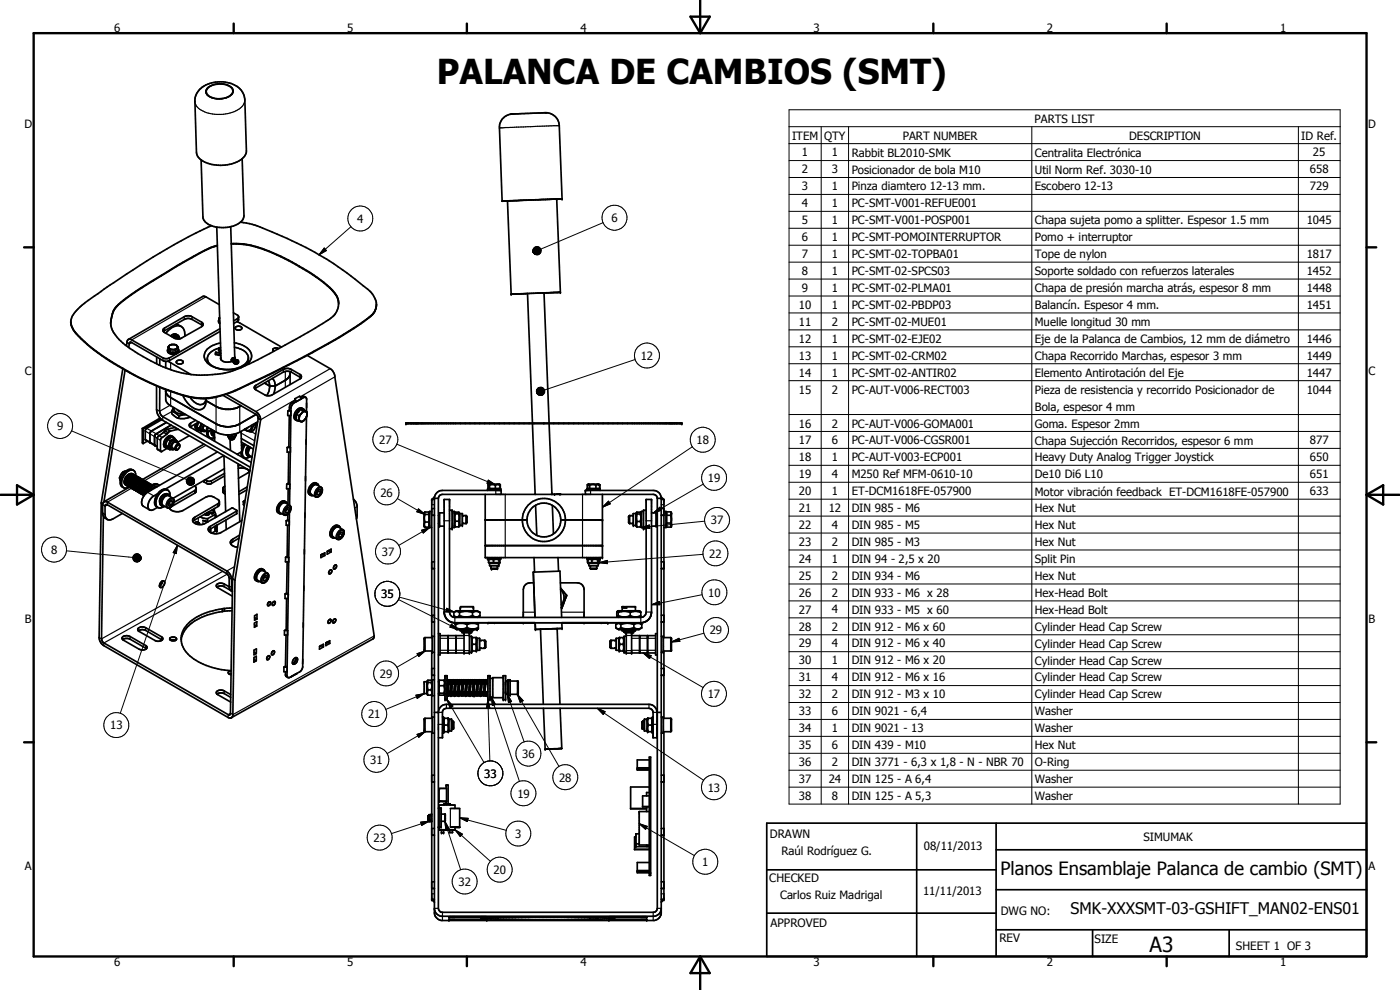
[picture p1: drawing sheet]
<svg xmlns="http://www.w3.org/2000/svg" width="420mm" height="297mm" viewBox="0 0 420 297" stroke-linecap="round" stroke-linejoin="round" font-family="sans-serif">
<defs><g id="words">
<text font-size="10.3" x="131.1" y="25.1">PALANCA DE CAMBIOS (SMT)</text>
<text font-size="6.3" x="345" y="285.6">A3</text>
<text font-size="5.5" x="300.3" y="262.4">Planos Ensamblaje Palanca de cambio (SMT)</text>
<text font-size="4.8" x="321.3" y="274.2">SMK-XXXSMT-03-GSHIFT_MAN02-ENS01</text>
<g font-size="3.5">
<text x="231" y="251.5">DRAWN</text>
<text x="230.9" y="264.6">CHECKED</text>
<text x="300.3" y="274.5">DWG NO:</text>
<text x="231.3" y="278.3">APPROVED</text>
<text x="299.9" y="282.6">REV</text>
<text x="328.5" y="283.1">SIZE</text>
<text x="370.9" y="285.1">SHEET 1 OF 3</text>
</g>
<g font-size="3.4">
<text x="34.2" y="9.6">6</text>
<text x="104.2" y="9.6">5</text>
<text x="174.2" y="9.6">4</text>
<text x="244.2" y="9.6">3</text>
<text x="314.2" y="9.6">2</text>
<text x="384.2" y="9.6">1</text>
<text x="7.4" y="38.4">D</text>
<text x="237.7" y="41.9">ITEM</text>
<text x="247.3" y="41.9">QTY</text>
<text x="271" y="41.9">PART NUMBER</text>
<text x="310.5" y="36.8">PARTS LIST</text>
<text x="338.9" y="41.9">DESCRIPTION</text>
<text x="390.5" y="42">ID Ref.</text>
<text x="410.6" y="38.4">D</text>
<text x="240.7" y="46.9">1</text>
<text x="249.6" y="46.9">1</text>
<text x="255.6" y="47">Rabbit BL2010-SMK</text>
<text x="310.6" y="47.1">Centralita Electrónica</text>
<text x="394" y="46.9">25</text>
<text x="240.7" y="52">2</text>
<text x="249.6" y="52">3</text>
<text x="255.6" y="52.1">Posicionador de bola M10</text>
<text x="310.6" y="52.1">Util Norm Ref. 3030-10</text>
<text x="393.1" y="52">658</text>
<text x="240.7" y="57.1">3</text>
<text x="249.6" y="57.1">1</text>
<text x="255.6" y="57.1">Pinza diamtero 12-13 mm.</text>
<text x="310.6" y="57.1">Escobero 12-13</text>
<text x="393.1" y="57.1">729</text>
<text x="240.7" y="62.2">4</text>
<text x="249.6" y="62.2">1</text>
<text x="255.6" y="62.2">PC-SMT-V001-REFUE001</text>
<text x="107.2" y="66.8">4</text>
<text x="183.5" y="66.6">6</text>
<text x="240.7" y="67.3">5</text>
<text x="249.6" y="67.3">1</text>
<text x="255.6" y="67.3">PC-SMT-V001-POSP001</text>
<text x="310.6" y="67.3">Chapa sujeta pomo a splitter. Espesor 1.5 mm</text>
<text x="392.2" y="67.3">1045</text>
<text x="240.7" y="72.3">6</text>
<text x="240.7" y="77.4">7</text>
<text x="249.6" y="72.3">1</text>
<text x="249.6" y="77.4">1</text>
<text x="255.6" y="72.3">PC-SMT-POMOINTERRUPTOR</text>
<text x="255.6" y="77.4">PC-SMT-02-TOPBA01</text>
<text x="310.6" y="72.3">Pomo + interruptor</text>
<text x="310.6" y="77.5">Tope de nylon</text>
<text x="392.2" y="77.4">1817</text>
<text x="240.7" y="82.5">8</text>
<text x="249.6" y="82.5">1</text>
<text x="255.6" y="82.5">PC-SMT-02-SPCS03</text>
<text x="310.6" y="82.6">Soporte soldado con refuerzos laterales</text>
<text x="392.2" y="82.5">1452</text>
<text x="240.7" y="87.6">9</text>
<text x="249.6" y="87.6">1</text>
<text x="255.6" y="87.6">PC-SMT-02-PLMA01</text>
<text x="310.6" y="87.7">Chapa de presión marcha atrás, espesor 8 mm</text>
<text x="392.2" y="87.6">1448</text>
<text x="239.7" y="92.7">10</text>
<text x="249.6" y="92.7">1</text>
<text x="255.6" y="92.7">PC-SMT-02-PBDP03</text>
<text x="310.6" y="92.8">Balancín. Espesor 4 mm.</text>
<text x="392.2" y="92.7">1451</text>
<text x="239.7" y="97.7">11</text>
<text x="249.6" y="97.7">2</text>
<text x="255.6" y="97.7">PC-SMT-02-MUE01</text>
<text x="310.6" y="97.8">Muelle longitud 30 mm</text>
<text x="192.3" y="108">12</text>
<text x="239.7" y="102.8">12</text>
<text x="239.7" y="107.9">13</text>
<text x="249.6" y="102.8">1</text>
<text x="249.6" y="107.9">1</text>
<text x="255.6" y="102.8">PC-SMT-02-EJE02</text>
<text x="255.6" y="107.9">PC-SMT-02-CRM02</text>
<text x="310.6" y="103">Eje de la Palanca de Cambios, 12 mm de diámetro</text>
<text x="310.6" y="107.9">Chapa Recorrido Marchas, espesor 3 mm</text>
<text x="392.2" y="102.8">1446</text>
<text x="392.2" y="107.9">1449</text>
<text x="7.5" y="112.6">C</text>
<text x="239.7" y="113">14</text>
<text x="249.6" y="113">1</text>
<text x="255.6" y="113">PC-SMT-02-ANTIR02</text>
<text x="310.6" y="113.1">Elemento Antirotación del Eje</text>
<text x="392.2" y="113">1447</text>
<text x="410.7" y="112.6">C</text>
<text x="239.7" y="118.1">15</text>
<text x="249.6" y="118.1">2</text>
<text x="255.6" y="118.1">PC-AUT-V006-RECT003</text>
<text x="310.6" y="118.1">Pieza de resistencia y recorrido Posicionador de</text>
<text x="392.2" y="118.1">1044</text>
<text x="310.6" y="123.2">Bola, espesor 4 mm</text>
<text x="17.1" y="129.1">9</text>
<text x="239.7" y="128.3">16</text>
<text x="249.6" y="128.3">2</text>
<text x="255.6" y="128.3">PC-AUT-V006-GOMA001</text>
<text x="310.6" y="128.3">Goma. Espesor 2mm</text>
<text x="113.8" y="133.1">27</text>
<text x="209" y="133.3">18</text>
<text x="239.7" y="133.3">17</text>
<text x="249.6" y="133.3">6</text>
<text x="255.6" y="133.3">PC-AUT-V006-CGSR001</text>
<text x="310.6" y="133.5">Chapa Sujección Recorridos, espesor 6 mm</text>
<text x="393.1" y="133.3">877</text>
<text x="239.7" y="138.4">18</text>
<text x="239.7" y="143.5">19</text>
<text x="249.6" y="138.4">1</text>
<text x="249.6" y="143.5">4</text>
<text x="255.6" y="138.4">PC-AUT-V003-ECP001</text>
<text x="255.6" y="143.6">M250 Ref MFM-0610-10</text>
<text x="310.6" y="138.4">Heavy Duty Analog Trigger Joystick</text>
<text x="310.6" y="143.5">De10 Di6 L10</text>
<text x="393.1" y="138.4">650</text>
<text x="393.1" y="143.5">651</text>
<text x="114.2" y="149">26</text>
<text x="212.4" y="144.7">19</text>
<text x="239.7" y="148.5">20</text>
<text x="249.6" y="148.5">1</text>
<text x="255.6" y="148.5">ET-DCM1618FE-057900</text>
<text x="310.6" y="148.7">Motor vibración feedback ET-DCM1618FE-057900</text>
<text x="393.1" y="148.5">633</text>
<text x="239.7" y="153.6">21</text>
<text x="248.7" y="153.6">12</text>
<text x="255.6" y="153.6">DIN 985 - M6</text>
<text x="310.6" y="153.6">Hex Nut</text>
<text x="213.3" y="157.3">37</text>
<text x="239.7" y="158.7">22</text>
<text x="249.6" y="158.7">4</text>
<text x="255.6" y="158.7">DIN 985 - M5</text>
<text x="310.6" y="158.7">Hex Nut</text>
<text x="15.3" y="166.2">8</text>
<text x="114.6" y="166.8">37</text>
<text x="212.8" y="167.3">22</text>
<text x="239.7" y="163.8">23</text>
<text x="249.6" y="163.8">2</text>
<text x="255.6" y="163.8">DIN 985 - M3</text>
<text x="310.6" y="163.7">Hex Nut</text>
<text x="239.7" y="168.9">24</text>
<text x="239.7" y="173.9">25</text>
<text x="249.6" y="168.8">1</text>
<text x="249.6" y="173.9">2</text>
<text x="255.6" y="168.9">DIN 94 - 2,5 x 20</text>
<text x="255.6" y="173.9">DIN 934 - M6</text>
<text x="310.6" y="168.9">Split Pin</text>
<text x="310.6" y="173.9">Hex Nut</text>
<text x="114.4" y="179.5">35</text>
<text x="212.5" y="179">10</text>
<text x="239.7" y="179">26</text>
<text x="249.6" y="179">2</text>
<text x="255.6" y="179">DIN 933 - M6 x 28</text>
<text x="310.6" y="179.1">Hex-Head Bolt</text>
<text x="239.7" y="184.1">27</text>
<text x="249.6" y="184.1">4</text>
<text x="255.6" y="184.1">DIN 933 - M5 x 60</text>
<text x="310.6" y="184.1">Hex-Head Bolt</text>
<text x="7.5" y="186.9">B</text>
<text x="213" y="190.3">29</text>
<text x="239.7" y="189.2">28</text>
<text x="249.6" y="189.2">2</text>
<text x="255.6" y="189.2">DIN 912 - M6 x 60</text>
<text x="310.6" y="189.2">Cylinder Head Cap Screw</text>
<text x="410.7" y="186.9">B</text>
<text x="239.7" y="194.3">29</text>
<text x="249.6" y="194.2">4</text>
<text x="255.6" y="194.3">DIN 912 - M6 x 40</text>
<text x="310.6" y="194.3">Cylinder Head Cap Screw</text>
<text x="114" y="203.4">29</text>
<text x="239.7" y="199.3">30</text>
<text x="249.6" y="199.3">1</text>
<text x="255.6" y="199.3">DIN 912 - M6 x 20</text>
<text x="310.6" y="199.4">Cylinder Head Cap Screw</text>
<text x="212.4" y="209.4">17</text>
<text x="239.7" y="204.4">31</text>
<text x="239.7" y="209.5">32</text>
<text x="249.6" y="204.4">4</text>
<text x="249.6" y="209.5">2</text>
<text x="255.6" y="204.4">DIN 912 - M6 x 16</text>
<text x="255.6" y="209.5">DIN 912 - M3 x 10</text>
<text x="310.6" y="204.5">Cylinder Head Cap Screw</text>
<text x="310.6" y="209.5">Cylinder Head Cap Screw</text>
<text x="110.5" y="215.5">21</text>
<text x="239.7" y="214.6">33</text>
<text x="249.6" y="214.6">6</text>
<text x="255.6" y="214.6">DIN 9021 - 6,4</text>
<text x="310.6" y="214.6">Washer</text>
<text x="33.1" y="218.9">13</text>
<text x="239.7" y="219.7">34</text>
<text x="249.6" y="219.6">1</text>
<text x="255.6" y="219.7">DIN 9021 - 13</text>
<text x="310.6" y="219.7">Washer</text>
<text x="156.7" y="227.4">36</text>
<text x="239.7" y="224.7">35</text>
<text x="249.6" y="224.7">6</text>
<text x="255.6" y="224.7">DIN 439 - M10</text>
<text x="310.6" y="224.7">Hex Nut</text>
<text x="111.1" y="229.3">31</text>
<text x="145.3" y="233.3">33</text>
<text x="239.7" y="229.8">36</text>
<text x="249.6" y="229.8">2</text>
<text x="255.6" y="229.8">DIN 3771 - 6,3 x 1,8 - N - NBR 70</text>
<text x="310.6" y="229.8">O-Ring</text>
<text x="155.3" y="239.3">19</text>
<text x="167.8" y="234.5">28</text>
<text x="212.4" y="237.5">13</text>
<text x="239.7" y="234.9">37</text>
<text x="239.7" y="240">38</text>
<text x="248.7" y="234.9">24</text>
<text x="249.6" y="240">8</text>
<text x="255.6" y="234.9">DIN 125 - A 6,4</text>
<text x="255.6" y="240">DIN 125 - A 5,3</text>
<text x="310.6" y="234.9">Washer</text>
<text x="310.6" y="240">Washer</text>
<text x="154.6" y="251.4">3</text>
<text x="112.1" y="252.6">23</text>
<text x="234.5" y="256.4">Raúl Rodríguez G.</text>
<text x="277.2" y="255.1">08/11/2013</text>
<text x="343.1" y="252.3">SIMUMAK</text>
<text x="7.4" y="261.1">A</text>
<text x="148.1" y="262.3">20</text>
<text x="210.7" y="259.8">1</text>
<text x="410.7" y="261.1">A</text>
<text x="137.6" y="265.8">32</text>
<text x="234.1" y="269.6">Carlos Ruiz Madrigal</text>
<text x="277" y="268.6">11/11/2013</text>
<text x="34.2" y="289.9">6</text>
<text x="104.2" y="289.9">5</text>
<text x="174.2" y="289.9">4</text>
<text x="244.2" y="289.9">3</text>
<text x="314.2" y="289.9">2</text>
<text x="384.2" y="289.9">1</text>
</g>
</g></defs>
<g fill="none" stroke="#000" stroke-width=".51">
<path d="M60 26.7a9.4 9.4 0 0 1 12.4 .4l.7 1.3 .4 1.6 .4 15.2a5.1 5.1 0 0 1-4.4 4 10.2 10.2 0 0 1-10-2.1l-.5-1.4-.5-15.3a4.9 4.9 0 0 1 1.5-3.7zM62.4 26.4a5.6 5.6 0 0 1 7.4 .3 1.91 1.91 0 0 1-1.6 2.5 5.5 5.5 0 0 1-6.1-1l-.2-1.1zM153.6 34.2h-.1M72.7 47.6l.5 17.1a3.8 3.8 0 0 1-3.1 3.1 9.3 9.3 0 0 1-8.4-1.1l-.8-1.3-.5-17.4M159.3 60l-1.4 .1M159.4 60l-5.7 .2M160.8 59.9l-1.5 .1M163 59.9l-2.9 .1M164.3 59.8l-.7 .1M164.3 59.8l-2.9 .1M166 59.7h2.7l-.9-22a4.3 4.3 0 0 0-5.6-3.8l-6.7 .3a4.9 4.9 0 0 0-5.1 2.1l-.4 .8-.1 1.3 .8 22h.4M166 59.7l-1.7 .1"/>
<path d="M166.1 59.7l-1.3 .1M167.1 59.7l1.1 28-.9 .1M167.4 59.7h-.4M167.8 59.7h-.3M63.4 67.7a228.1 228.1 0 0 0-35 21.1 21.9 21.9 0 0 0-6.5 5.7 3.7 3.7 0 0 0 0 4.3 35.3 35.3 0 0 0 8.7 8l6.2 3.8M65.1 68.2l1.2 39.7M65.2 73.6l-.5 .1a89.6 89.6 0 0 0-16.2 8.9 77.8 77.8 0 0 0-13 8.8 6 6 0 0 0-1.8 2.7M65.2 73.7a22.9 22.9 0 0 0-7.6 3.6l-13.8 8.3a34 34 0 0 0-9.4 7.2l-.6 1.3M69.2 68l1.3 39.7M69.4 73.1a31.1 31.1 0 0 1 16 4.4l4.4 2.4M69.4 73.2a29.5 29.5 0 0 1 14.9 3.8l5.5 3M72.2 66.7l4.7 1a134 134 0 0 1 21.1 10l.7 .5a98.9 98.9 0 0 1 12.9 9.9 4.5 4.5 0 0 1-.9 7.1 159.9 159.9 0 0 1-22.5 13.4l-9.6 4.7a68.8 68.8 0 0 1-12.5 5.4 20.5 20.5 0 0 1-13.8-1.1l-7.8-3-7.7-4.1"/>
<path d="M89.8 79.9v.1M89.8 79.9a38.7 38.7 0 0 1 10.6 8l.8 1.3 .4 1.4M151.1 60.3h1.2M151.3 60.3l-.4 .1M152.3 60.3l1.1 28 2.1-.1M153.1 60.2l-1.1 .1M154.5 60.2l-2.2 .1M157.4 60.1l-2.3 .1M21.2 96.5l.2 1.2 .6 1.3M22.2 99.1a47 47 0 0 0 14.6 11.4M33.6 94.7l-.4 2.3M49.1 99.5l3.1 1.9"/>
<path d="M49.8 100a4.2 4.2 0 0 1 4.4-2.1 2.79 2.79 0 0 1 1.3 3M52.9 97.2l1.5 .8M60.8 97.7l.1-.5-.2-.4-3.1-1.8a2.49 2.49 0 0 0-2.3 0l-5.9 3.4-.4 .4 .1 .7M60.8 97.7l-3.2-1.9a2.49 2.49 0 0 0-2.3 0l-6.2 3.7M60.8 97.7l-6.2 3.7a2.4 2.4 0 0 1-2.4 0M65.6 96.4l.3 .4M65.7 95.8l-.1 .8 .4 .5M65.7 95.5h.2M65.7 95.5v.7l.2 .2M65.8 91.4l-4-2.3-.8-.2-22.5 13M65.9 95.2l-.2 .3M66 98.6l-15.8 9-1.3-.2-9.4-5.4a.84 .84 0 0 0-1-.2 .84 .84 0 0 0-.4 1"/>
<path d="M66 99.4l-15.4 8.9-.7 .2-.8-.2-9.7-5.6h-.5l-.1 .5M70.1 93.9l1.3 .8 .2 .4M70.6 98.3a1.11 1.11 0 0 1 1.1-.5 1.11 1.11 0 0 1 .8 .8 1.13 1.13 0 0 1-1.1 .5 1.13 1.13 0 0 1-.8-.8zM71.2 96.5l13.3 7.6M71.6 95.1l-.2 .4-1.3 .8M71.6 95.1l-.1 1.1-1.4 .9M89.8 80a31.4 31.4 0 0 1 11.3 9l.5 2.1M101.6 91a5.5 5.5 0 0 1-1.7 4 199.8 199.8 0 0 1-30.1 16.3 30.3 30.3 0 0 1-21-1.3 45.4 45.4 0 0 1-13.6-8.7 6.2 6.2 0 0 1-1.4-7.2M113 91.4a4.8 4.8 0 0 1-2.7 4.3 144.8 144.8 0 0 1-21.2 12.5l-12.1 6.1a52.7 52.7 0 0 1-12.5 5 19.3 19.3 0 0 1-10-.8 80.4 80.4 0 0 1-17.7-7.9M156.4 88.1l-.5 .1M157 88.1l-2.7 .2M157.1 88.1h1.2l1.5 38.8"/>
<path d="M163.3 87.9l1.5 39M163.4 87.9l-6.9 .3M164 87.8l-.7 .1M165.6 87.8l-1.1 .1M166.5 87.8l-2.6 .1M167.8 87.7l-2.1 .1M36.8 110.5v.1M36.9 110.6l-6.5 40.3M37.5 111l-6.3 39.6M38.1 102.8l-.2 1M38.1 102.8l.7 .4M38.8 103.2l-.2 1.1"/>
<path d="M47 115.8v7.1a4.2 4.2 0 0 0 1.8 3.2l26.2 15.1M47 107.1v2M48 107.6v2M48 116.2l-.1 7.2 .6 1.4 26.6 15.4M49.7 117.5l.4 .9 .8 .7 13.9 8.1a7.5 7.5 0 0 0 7.2 0l4.9-2.9M49.7 108.5v1.9M49.7 116.9v3.1l.9 1.3 14.2 8.4a8 8 0 0 0 5.9 .5M50.3 105.1v.2M50.3 105.2a2.09 2.09 0 0 0 3.3 0M50.4 104.1a2.52 2.52 0 0 0 2.3 .9M50.4 104.1v.8l.7 .8M50.4 104.7l-.1 .3"/>
<path d="M50.5 108.3l6.8 4.1M50.7 103.8v.5l.4 .6M50.8 103.7l-.4 .4M51.1 104.9v.8M51.1 105.7h1.6M51.5 103.4l-.7 .3M51.5 103.4h1.1M51.6 101.1a1.15 1.15 0 0 1 1.2-.7 1.15 1.15 0 0 1 1 .9M51.7 105.7h.4M52.3 103.4h.3M52.6 103.4l.4 .2M52.7 105v.7"/>
<path d="M52.9 103.5l.3 .3M53 108.3a1.35 1.35 0 0 1 1.9 .2 1.13 1.13 0 0 1-1.9 .4zM53.1 104.6l-.4 .4M53.1 104.6l-1 .3h-1M53.2 103.8l.3 .5M53.2 103.8l.1 .5-.2 .3M53.4 100.6a1.41 1.41 0 0 0-2.2 .2M53.5 104.7a1.11 1.11 0 0 1-1.1 1.6h-.9l-.8-.3-.4-.5v-.5M53.5 104.3l-.4 .3M53.5 104.3v.7l-.8 .7M53.6 101.1l-.8-.3-1 .4M53.8 101.5l-.2 .2"/>
<path d="M53.8 101.5l-.6-.3-.7 .4M53.8 101.3a1.04 1.04 0 0 0-1.6 .1M53.8 101.3l.1 .3-.1-.1M54.9 118.7a6.2 6.2 0 0 0 5 4.2 2.2 2.2 0 0 0 1.9-2.7M57 119.2a3.3 3.3 0 0 0 4.1 1.9l.6-.7 .1-.7M61.8 119.6v.6M62.2 107.7l.1 1.2M65.6 104.6v.6l.6 .8M65.6 104.6l.6 .7M65.7 104.5h.1M65.7 104.5l-.1 .1M65.7 104.5l.5 .5"/>
<path d="M66.2 102.9a5.4 5.4 0 0 0-4.9 3.7 4.6 4.6 0 0 0 4.1 3.9l2.5 .4M66.2 104.3a4.2 4.2 0 0 0-4 3.5 4 4 0 0 0 3.6 2.8M66.2 106l-1.4-.3-.1 .2v.5l1.5 .3M66.3 107.2a1.49 1.49 0 0 0 2 1.5l1.3-.3M66.9 118.6l10.1 5.8 .5 1.1M67.8 118.3l9.2 5.4 1.1 1.3 .1 .9M69.5 108.3l.5 .3M69.8 107.4l.6 .4M70 107.4l-.6 .7M70 107.4h.1M70 107.4l.1 .3M70.2 107.9l1 .3-.3 .3-.4-.1z"/>
<path d="M70.3 102.9a5.8 5.8 0 0 1 5.2 3.5l-.1 1.1-.9 1.4M70.3 104.2a4.5 4.5 0 0 1 4.2 2.9 3.8 3.8 0 0 1-3.4 3.4l-2.3 .4M70.3 107.8v.1M70.3 107.8h.1M70.4 107.8l.9 .2 .3 .3a.73 .73 0 0 1-.8 .9 .79 .79 0 0 1-.7-.4 .79 .79 0 0 1 0-.9M70.4 107.1v.7M74.4 109h.1M74.5 108.9a9.8 9.8 0 0 1-8.1 1.8M74.5 107.3l-.2 1.8M74.6 108.2l-.1 .7M80.5 114.3a4.3 4.3 0 0 1-.4 4.4M81.7 113.5a4.2 4.2 0 0 1 .4 4.7"/>
<path d="M83.6 104.6a1.03 1.03 0 0 0-1.7 .6l.3 .2M87.1 112.3l-.9 1.4-3.6 2.1h-1.7l-1.5-.9M87.1 111.5v3.9M88.5 119.6l.5 .9M88.5 119.6v.6M88.5 119.6l1.4-.7 .5 .8-1.4 .8M90.3 113.4l-8.6 5a2.4 2.4 0 0 1-2.3 0l-2.9-1.7M90.3 113.4l.2-.5-.3-.5-2.8-1.6a2.48 2.48 0 0 0-2.4 0l-8.2 4.8-.4 .4 .1 .7M90.3 113.4l-2.9-1.8-1-.2-.9 .1-9 5.2M91.8 119.3l-1-.4-.6 .4M92.2 106.6l6.9 4a3.1 3.1 0 0 1 1.4 2.5l11.8 77.7-.4 .9M42.7 128.6v4.3l.3 .2"/>
<path d="M42.7 128.6l.3 .1M43 128.7v4.4M44.2 132.4l-1.2 .7M45.1 132.9l1.4 .8M46.5 133.7l.7 .4M48 125.4l-5.3 3.2M48.3 125.6l-5.3 3.1M48.5 125.9l-4.5 2.6-.4 .5v2.9l1.5 1M49.1 129.7l-1.5 1.1-.4 .7v3.1l1.1 .9M49.1 129.7l1 .6M49.5 129.3l-.4 .4M49.5 129.3l.9 .5"/>
<path d="M49.7 133.6l.5 .9 .8 .4M49.7 133.6l.6 .4M49.9 126.7l-4.8 3v3.2M50.1 130.3l-1.9 1.4 .1 3.8M50.1 134.5l-1.8 1M50.2 128.8l-.7 .5M50.2 128.8l.9 .6M50.3 134l.7 .9M50.4 131.9l-.5 1-.2 .7M50.4 131.9l.6 .3M50.4 129.8l-.3 .5M51 132.2l-.7 1.8"/>
<path d="M51.1 129.4l-.7 .4M51.3 127.6l-4.8 2.9v3.2M51.4 134.8l-.4 .1M51.6 123.4a1.94 1.94 0 0 0 1.3 1.8l.8 .3M51.6 123.4l1 .5 1.1 .9M51.8 134.4l.9 .6M51.9 131a1.41 1.41 0 0 0-2.2 .7 1.71 1.71 0 0 0 .2 2.8M52.1 122.3l-.5 1.1M52.2 131.4a1.33 1.33 0 0 0-2.2 .6 1.79 1.79 0 0 0-.1 2.5l.5 .1M52.2 122.3a1.71 1.71 0 0 0 2.1 1.9h1.1M52.4 134.7l-.8 .2M52.4 131.4l.5 .8"/>
<path d="M52.4 131.4l-1.4 .8M52.4 131.4l-.6-.3-1.4 .8M52.5 128.3l-2.3 .5M52.5 128.3h.1M52.5 128.3l1 .5M52.8 132.7l1 .5M52.9 132.2a1.78 1.78 0 0 0-1.3 2.7M52.9 132.2l.2 .1M53 132.2a1.53 1.53 0 0 0-1.6 .2 1.53 1.53 0 0 0-.6 1.5l.2 .6 .6 .4M53.1 132.3l.3 .5M53.4 134.8l-.6 .2M53.4 132.8v.2"/>
<path d="M53.5 128.8h.1M53.5 128.8l-2.4 .6M53.7 124.8v.7M53.9 133.7a.79 .79 0 0 0-.9 .1 .79 .79 0 0 0-.1 .9 .92 .92 0 0 0 1-.3 .92 .92 0 0 0 0-1.1 1.04 1.04 0 0 0-1.2 .5 1.04 1.04 0 0 0 .1 1.2M55.8 124.4l-2.1 .4M56.8 130.7l-3.5 2M56.9 125.2l-1.6 .4-1.6-.1M56.9 125v.2M57 125.1l-.1 .1M57.1 128.1l2.6-1.4-.6 1.5M58.6 127.2v1.1l.7 .7M58.7 126.1l-1.8 1.1v.8l18.5 10.7"/>
<path d="M59.1 128.2l.5 .7 .8 .6M59.1 128.2l.6 .3M59.3 126.9a1.54 1.54 0 0 0 .1 2.2M59.4 129.1h.2M59.6 129.1l-.5 .2M59.6 129.1h.2M59.7 128.5l.7 1M60.4 127l-.7 1.5M60.7 127.2l-.4 .8-.1 .7 .8 .7M60.9 129.3l-.5 .2M61.1 127.5l-.4 1 .3 .9M61.2 133.3l-18.5 10.6"/>
<path d="M61.2 129l1 .5M61.8 129.3l-.8 .1M61.8 120.2l3 1.8a7.6 7.6 0 0 0 7.2 0l.3-.3M62 129.5a1.61 1.61 0 0 0 1 1.9M62.3 128.1l-.3 .9 .2 .5M62.4 129.5a1.4 1.4 0 0 0 .4 1.7 1.4 1.4 0 0 0 1.6 .1M62.6 128.3l-.3 .9 .4 .3M62.7 129.5h-.5M62.8 129.4l-.1 .1M63.3 128.7l-.6 .8M63.6 128.9l-.1 .2a.98 .98 0 0 0-.2 1 .98 .98 0 0 0 .9 .6M63.8 129.4v.1"/>
<path d="M63.8 129.5l.3 .2zM63.9 129.1l-.2 .9 .4 .4M64.2 130.7l.2 .3M64.3 129.3l-.2 .5 .1 .9M64.3 129.3l.1 3.1M64.4 131.4l-.8 .5M65.3 135.6l-21.5 12.5M67.1 136.7l-17.4 10M67.2 136.7l.5 16.8M68.2 130.5a1.93 1.93 0 0 0 2.5 .2M68.4 130.7a1.22 1.22 0 0 0 1.1 .8 1.22 1.22 0 0 0 1.2-.8M68.7 131.3l.1 .4 1 .2"/>
<path d="M68.9 131.7l.1 .1M69 131.8l.2 3.3M69.3 130.4l.2 .2M69.5 130.6v.5M69.8 130.4l-.3 .2M70.1 131.7l-.6 .3-.5-.2M70.4 131.3l-.5 .6M70.7 130.2l-1.3 .2M70.9 130.1l-.2 .6M71.4 136.2v.2M71.4 139.1l.6 17.4M72.2 139.6l-.8 .1"/>
<path d="M72.3 135.6l.3 1.2 .7 .5M72.3 129.4l.2 6.1-1.3 .8M72.4 132.6l3.6 2.1M72.4 131.6l3.8 2.1M72.5 133.6l.8-.5-.8 1.6M73.2 137.3l-.2 .1M73.3 128.9l2.1 .7M73.6 133.3a3.1 3.1 0 0 0-.4 3.9l.7 .3 1.1-.5M73.7 128.7l-.3 .1M73.9 128.5l-.2 .2M74.5 128.3l-.8 .4M74.5 133.9l-.7 1.2 .1 .9 .2 .6 .6 .3"/>
<path d="M74.6 133.9l-.6 1.2-.1 .7M75 134.2a1.91 1.91 0 0 0-.3 2.8l.7-.1M75.2 134.2a1.8 1.8 0 0 0-.4 2.5l.8 .4M75.5 127.6a1.2 1.2 0 0 1-.5 1.5 1.2 1.2 0 0 1-1.6-.3M76 127.3l.2 .3M76.2 127.6l-.8 2M76.7 126.9l.2 .3M76.9 127.2a3.3 3.3 0 0 1-1.5 2.4M76.9 127.2l-.7 .4M77.4 126.5l-5.4 3.2-1.3 .5M77.5 125.5l-7.7 48.2M77.5 125.5l.7 .4"/>
<path d="M78.2 125.9l-7.7 48.2M86.2 134.3h1M86.2 134.3v1.4h1v-1.4M86.4 123.3h.9M86.4 123.3l-.1 1.4h1v-1.4M86.6 135.7l-.1 9.3M86.7 134l.5 .3M86.7 134l-.5 .3M86.8 124.7l-.1 9.3M86.8 123.1l.5 .2M86.8 123.1l-.4 .2M88.5 120.2l-.7 .4a2.05 2.05 0 0 0-.9 1.6l-.1 .9"/>
<path d="M88.5 120.2l.5 .3M89 124.3l-.1 1.6 .7 .4M89 124.3l.7 .4M89.6 126.3l.7 .2M89.7 123.5l-.2 .2M89.7 124.7l.1 .4a1.09 1.09 0 0 0 .5 1.4M90.2 122.9l1.1 .2M90.2 122.9l.7 .4M90.2 122.9l-1.2 1.4M90.5 124.1l-.6 1-.3 1.2M90.5 124.1l-.8 .6M90.9 126.4l-.4 .1"/>
<path d="M90.9 123.3l.6 .1M90.9 123.3l-.4 .8M91 122.7a1.88 1.88 0 0 0-2.7 1.5 1.42 1.42 0 0 0 .7 2M91.3 126.1l-.5 .4h-.5M91.3 123.1a1.13 1.13 0 0 0-1.1-.5 1.13 1.13 0 0 0-.9 .8 2.07 2.07 0 0 0-.2 2.8h.4M91.3 126l-.3 .4M91.3 123.1l.8 .4M91.4 123.4l.3 .1M91.4 123.4l-.9 .7M91.6 125.7l-.3 .3M91.6 125.6l-.3 .5M91.7 123.5h.4"/>
<path d="M91.8 123.5l.3 .7M91.9 132v1.3M92 125.1l-1.2 75.1-.7 1.3-3.2 1.8h-.4l-.4-.7 .8-48.8M92 123.4v-3.7l-.4-.5-3.5 1.8-.8 1.3-.4 29.3M92 120.9v1.4M92.1 123.5v.9M92.1 124.1v.3M92.1 124.4l-.5 1.3M92.1 124.4l-.5 1.2M121.8 126.9h82.8v.2h-82.8zM159.8 127.1l.8 21.2M163.2 126.9v.2"/>
<path d="M164.8 127.1l.8 21.2h.8M30.4 150.9l-.7 40.4a3.1 3.1 0 0 0 1.4 2.4l37.3 21.6a.89 .89 0 0 0 1.1 0 .89 .89 0 0 0 .4-.9l.6-40.3M30.4 150.9l.4 .3M30.8 151.2a.81 .81 0 0 1 .6-.7 .81 .81 0 0 1 .8 .2l35.9 20.6a3.2 3.2 0 0 1 1.4 2.5v2.7l.3 .8M30.8 151.2l.1 3.4 .4 .7 .9 .6M31 154.9l-.5 36.8 .3 1 38 21.8 .4-.3 .6-40.5M32.2 155.9l-.5-.6-.2-1v-2.6l.3-.3 .4 .1 35.9 20.6 .5 .7 .2 .6 .1 3.4 .9 .7M35.9 143.3l.2 1M35.9 143.3l.4 .3M36.1 144.3a1.58 1.58 0 0 0 1 2M36.3 143.6l-.2 .7M36.7 154.1l-2.8 1.6-.9 .3-.8-.1"/>
<path d="M36.9 141.6l-1 1.7M36.9 141.6l.4 .3M37.3 141.9l-1 1.7M37.9 141.3l-1 .3M37.9 141.3l-.6 .6M38.2 144.7l.4 .2M38.2 144.7v.5l.3 .4M38.2 144.7h.1M38.5 145.2l.2 .9 .6 .2M38.5 145.2l-.3 .1M38.8 146.1l-1 .4-.7-.2M38.8 146.2l-7.6 4.3"/>
<path d="M38.9 145.6v.2M38.9 145.1v.5M38.9 145.1l.3 .2-.3 .2M38.9 142.8h.1M38.9 145.8l.3 .2M38.9 145.8h.2l-.1 .1M39.1 142.8a2.33 2.33 0 0 0-.9 3l.4 .1M39.1 142.8a1.33 1.33 0 0 0-1.2 1.7M39.1 145.9l.3 .6 .5 .2M39.1 145.2l-.3 .2M39.3 143l.4 .2M39.5 145.5l.4 .2"/>
<path d="M39.5 146l.3 .3M39.5 145.5v.5M39.7 142.5a1.89 1.89 0 0 0-1.8 2.7M39.8 142.5h.7l.3 .3M39.8 142.5l-.7 .3M39.8 145.6l-.3 .2M39.8 146.1l-.2 .1M39.9 145.7l-.4 .2M39.9 145.7l.1 1 .6 .4M40 143.4l.3 .2M40 142.8l.1 .2M40.1 141.1a1.66 1.66 0 0 0-2.2 .2"/>
<path d="M40.1 141.1a2.85 2.85 0 0 0-3.2 2.2 2.37 2.37 0 0 0 .2 3M40.1 141.1l.5 .6 .1 1M40.1 143.3v.2M40.2 145.8l.3 .2M40.2 145.8v.8l.3 .1M40.2 143.3l-.9 .8-.4 1M40.2 142.5a1.87 1.87 0 0 0-2.8 1.5 1.16 1.16 0 0 0 .6 1.7M40.4 142.9a2.14 2.14 0 0 0-2.2 1.8M40.5 143.2v.3M40.5 146.5l-.2 .1M40.5 146l-.3 .3M40.5 146.1a.88 .88 0 0 0 .7 1.3"/>
<path d="M40.7 143.8l.3 .2M40.7 143.8l-.9 .9-.3 .8M40.7 143.4v-.2l-.1 .2M40.7 143.4l-1.2 1.2-.4 1.3M40.7 143.4l.7-.2 .8 .4M40.8 142.8a2.68 2.68 0 0 0-2.3 2.4M40.8 143.7v.1M40.8 142.8l.7 .4M40.8 146.2l.4 .2M40.9 147l.2 .1M41.1 143.3h-.9M41.1 143.6v.3"/>
<path d="M41.1 146.9l-.2 .1M41.2 146.5a.96 .96 0 0 0 .7 1.3M41.2 146.4l-.4 .3M41.3 144.1l.3 .3M41.3 143.6l.1 .2M41.3 144.1l-.7 .8-.4 .9M41.4 144.1v.1M41.5 146.6l.4 .2M41.5 146.6l.1 .8M41.5 146.6h.1M41.6 147.4l.2 .1M41.7 143.6l-1 .2"/>
<path d="M41.7 143.9l-.4 .2M41.7 143.9l.7 .1M41.7 143.9v.4M41.7 143.6l-.9 .5-.9 1.6M41.7 143.6h.7l.4 .4M41.8 147.3l-.2 .1M41.9 146.8l-.4 .3M42 144.5l-1 1.2-.1 1.3M42 144.5l.3 .2M42 143.9l.1 .2M42.1 144.4v.2M42.1 144.4l-.1 .1"/>
<path d="M42.2 146.9l.3 .3M42.2 147v.7M42.2 147h.1M42.2 147.7l.2 .2M42.4 144.3l-.3 .1M42.4 144.3v.4M42.4 144l-1.1 .6-.8 1.5M42.4 147.7h-.2M42.5 147.2l-.1 .2a.88 .88 0 0 0 .7 1.2h.1M42.5 147.2l-.4 .2M42.6 144.9l-.6 .6-.5 1.1M42.6 144.9l.4 .2"/>
<path d="M42.6 144.3l.1 .2M42.6 144.3h-.2M42.6 144.3l.4 .1M42.7 144.5a1.07 1.07 0 0 1 1.4 .2M42.7 144.5l-.8 .7-.7 1.3M42.7 143.9l-.3 .1M42.7 144.8v.2M42.7 144.8l-.1 .1M42.7 143.9l.8 .4M42.8 147.3l.4 .2M42.8 147.4l.1 .7M42.9 148.1l.2 .2"/>
<path d="M43 144.7l-.3 .1M43.1 144.7v.3M43.1 148l-.2 .1M43.2 147.6l-.4 .2M43.2 148.6l.1 .1M43.3 145.3l.3 .2M43.3 144.7v.2M43.3 144.7h-.3M43.3 144.7h.4M43.4 145.2v.2M43.5 147.7l.3 .2M43.5 147.7v.7"/>
<path d="M43.6 145.5a1.19 1.19 0 0 1 1.8 0M43.6 145.5l-.7 .8-.4 .9M43.7 145.1l-1 .8-.5 1.1M43.7 145.1v.3M43.8 148.1a2.84 2.84 0 0 0-.8 3.8l1.9 1.1M43.8 148l-.3 .2M43.8 147.9v.2M43.9 145l-.2 .1M43.9 145l.4 .1M43.9 145.7l.4 .2M43.9 145l.1 .2M44.1 145.6v.2"/>
<path d="M44.4 145.5v.3M44.6 146.6l-.8 1.3M44.6 145.4l.4 .1M44.6 146l.3 .2M44.6 145.4l.1 .2M44.6 145.4l-1.1 .6-.7 1.4M44.7 146v.1M44.7 146l-.9 .8-.3 .9M44.8 145.1a1.91 1.91 0 0 0-2.9 1.4l-.1 .6a.85 .85 0 0 0 .8 1.1M44.9 146.2l-1.1 1.8M45 145.8v.2M45.2 145.8h.1"/>
<path d="M45.3 145.8l-.6 .2M45.4 145.5a2.62 2.62 0 0 0-2.2 3.1M45.4 145.5h.3M47.2 146a1.92 1.92 0 0 0-2 1.2M47.3 148.1a4.5 4.5 0 0 0-2.9 3.6 1.11 1.11 0 0 0 .4 1.2 1.11 1.11 0 0 0 1.4 0l1.1-.7M47.4 148.1a2.83 2.83 0 0 0-.4 4l.4 .2M47.7 145.5a1.85 1.85 0 0 0-2.8 .7M47.8 145.7a2.08 2.08 0 0 0-2.9 1.2l-.4 .7M47.9 150.6l.1 .2M48 150.6l.1 .8 .6 .5M49.1 152l-.9 .4-.8-.1M49.4 148.3l-1.1 .8-.3 .8-.1 .7"/>
<path d="M50.4 147.1a1.71 1.71 0 0 0-2.5 .4l-.5 .6M50.7 148.5a1.41 1.41 0 0 0-2.2 .6l-.5 1.5M50.7 151.1l-.1 .1M50.7 151.1l.8 .4M50.8 152.4a3.3 3.3 0 0 0 4.1 .8l6.9-4.1a3.6 3.6 0 0 1 3.9 1l.1 .5-.2 .4-7.4 4.3-.4 .6 .1 .6M51 148.7a1.38 1.38 0 0 0-.7-1.7 1.38 1.38 0 0 0-1.7 .4 3.5 3.5 0 0 0-1.3 4.8l.1 .1M51 150.4l-.3 .7M51.1 152.3l-.2 .3M51.1 149.1a1.1 1.1 0 0 0-1.1-.7 1.1 1.1 0 0 0-.9 .8 1.92 1.92 0 0 0-.3 2.7h.7M51.2 150.3l.6 .3M51.8 150.6l-.3-.5-.7 .4-.3 .9 .3 .5 .7-.4M51.8 150.6l-.3 .9"/>
<path d="M51.9 149.5l-1.3-.8a1.92 1.92 0 0 0-1.7 2.9l1.5 .8 .7-.1M51.9 149.5l.1 .1a1.97 1.97 0 0 1-.9 2.7M57.9 156.5l.6 .5M58.4 145.8l.5 .6v1.1l-.3 .4-7.1 4.1M58.5 157a3.4 3.4 0 0 0 3.1 0l8-4.6 1.5 .8-.1 1-7.9 4.5-.5 .5M58.9 146.6l-.5 .6-6.2 3.5M59.8 156.9l-.8-.4-.5 .5M60.1 155.1l.8 .3 1.4 .2M60.9 156.1l1.4 .5M61.5 156.3l1 .2M61.9 154h.4M62.3 153.8v.1"/>
<path d="M62.3 155.6v.9M62.3 153.9v.1M62.6 153.6l.3 .3-.3 .3h-1.1M62.9 153.9a.85 .85 0 0 1-.7 .7 .85 .85 0 0 1-.8-.3M63.3 158.6v1.2M63.3 153.8h.5l.2 .2-.5 .1zM63.6 153l.7 .5M64.3 153.5l.4 .8M64.3 152.6v.9M64.6 157.9v1.5l-1 .5M64.6 158.7l.3 .7M64.7 154.2l-.1 1.1 .1-1"/>
<path d="M64.7 154.3l-2.4 1.3M64.7 154.8l.2 .4M64.7 154.6l.3 .5M65.1 157.6v1.9h-.2v-1.9M65.9 150.5v.8l-.4 .6-7.3 4.2-.3 .4M66.9 146.7l.6 .7M67.3 140.6l-15.4 8.9M67.4 142.8l-4.1 2.4h-1.1l-.9-.5-.1-.5M67.4 142l-4 2.3a1.69 1.69 0 0 1-1.9-.3M67.5 145.9l-.6 .5v1.2l.7 .7M67.8 156l.1 2.9M71.1 153.3l-8.2 4.7-.4 .6 .1 .6"/>
<path d="M71.5 140.5a3.3 3.3 0 0 1 3.3 .9M72.6 156.2l-6.2 3.6a3.1 3.1 0 0 1-3.8-.6M73.1 150.6l.3 .2M73.6 150.1l-.5 .4v.9l.2 .2M74.1 147l-2.4 1.3M74.2 146.1l-2.5 1.4M75 141.2l-.5 .7-2.9 1.6M84.4 151.3l.9-.5 1.6 .8a1.84 1.84 0 0 1 .1 2 1.84 1.84 0 0 1-1.8 .9l-1.2-.7a1.78 1.78 0 0 1 .4-2.5zM85.7 153.6l.6 .3M85.7 150.5a2.45 2.45 0 0 0-2 3.5l.8 .1M85.9 156.3v1.3h.9v-1.3M85.9 156.3h.9"/>
<path d="M86.1 145.3h.9M86.1 145.3l-.1 1.3h.9l.1-1.3M86.1 152.6v.2M86.1 152.8l-.4 .5M86.1 152.8l.7 .4M86.2 151.2a1.26 1.26 0 0 0-1.2-.9 2.39 2.39 0 0 0-1.5 3.5l.4 .3M86.3 157.6l-.1 9.4M86.3 156l.5 .3M86.3 156l-.4 .3M86.4 154.3l-.1 1.7M86.5 146.6l-.1 4.7M86.5 145l.5 .3"/>
<path d="M86.5 145l-.4 .3M86.8 153.2v-.8h-.5l-.6 .7v.8h.6M86.8 153.2l-.5 .7M91.5 153.9v1.4M91.7 142.9v1.4M94.1 145.6l.8-.2 1.4 .8a1.83 1.83 0 0 1 .2 2 1.83 1.83 0 0 1-1.8 .9l-1.3-.8a1.84 1.84 0 0 1 .7-2.7zM95.1 148.2l.6 .3M95.3 145.2a1.59 1.59 0 0 0-2.4 .9 1.74 1.74 0 0 0 .3 2.5M95.3 145.2a2.12 2.12 0 0 0-2.4 2.2 .96 .96 0 0 0 .9 1.3l.2-.1M95.3 145.2l.4 .6M95.5 147.1v.3M95.5 147.4l.8 .3"/>
<path d="M95.5 147.4l-.4 .5M96.3 147.7v-.7l-.6-.1-.6 .8v.8h.6M96.3 147.7l-.6 .8M101.8 157.9a1.71 1.71 0 0 0-2.5 1.2 1.48 1.48 0 0 0 .5 2.2M102.1 159.8v.3M102.2 158.5a1.01 1.01 0 0 0-.9-.8 1.01 1.01 0 0 0-1 .7 2.06 2.06 0 0 0-.4 3h.6M106.1 149.8l.8 1 .3 .9v3.1l-.2 .9M127.3 154.1l.2 .2M127.3 157.6l.2 .6M127.3 155.7l.2 .9M127.4 153.8l1.3-.2v4.6h-1.2M127.4 153.8l-.1 .1"/>
<path d="M127.4 153.8l-.1 4.1 .2 .3M127.5 154.3h1.2M127.5 154.3l-.2 .9M127.5 156.6l-.2 .6M127.5 156.6h1.2M128.7 154.1h.2M128.7 157.6h.2M129.6 154.6h.8M129.6 153.5h-.7v4.8h.7M130.4 149.5h1.2M130.4 149.9h-.8v41.4M130.4 152.6h-.8"/>
<path d="M130.4 149.1l-.8 .8M131.6 149.5l.4-.9 .8-.3h63.2l.8 .3 .5 .9M131.6 157.1h.1M131.6 154.7h.1M131.6 149.5v123l.4 1 .8 .2h63.2l.6-.1 .5-.6 .2-123.5M131.9 153.9l-.2 .1v3.8l.2 .1M131.9 153.9v4M131.9 157.9h1.4M131.9 153.9h1.4M134.9 153.1h.8v5.6h-.8M135.7 153.5h.6v4.8h-.6M136.3 157.6l.4 .5"/>
<path d="M136.5 153.8l1.2-.1 .3 .4M136.5 153.8l.2 .4M136.5 153.8l-.2 .3M136.7 154.2h1M136.7 158.1h1M136.7 154.2l-.2 .8 .2 1.4M136.7 156.4l-.2 .6 .2 1.1M136.7 156.4h1M137.7 154.2l.1 .8-.1 1.4M137.7 156.4l.1 .6-.1 1.1M137.8 153.9l-.1 .3M138 154.1h.8v3.5h-.8"/>
<path d="M138 154.1v3.5M138 157.6l-.3 .5M138.8 157.1h1.1M138.8 154.7h1.1M139.9 154.7v2.4M139.9 154.7l.2 .2v1.9l-.2 .3M145.6 156h12.5M145.6 148.3v19h35.2v-19M146.3 147.2v-.5h4v.5M146.6 145.4l-.1 1.2h3.6v-1.1M146.6 145.4v1.2M146.7 145.3h3.2"/>
<path d="M146.7 145.3l-.1 .2M146.7 145.3l-.1 .1M146.8 145.3l.1 .2M146.9 145.5v1.1M147 146.6v.1M147.6 145.3l-.7 .2M148 145.3l.7 .2M148.7 145.5v1.1M149.2 145.3l-.5 .2M149.5 145.3l.6 .2M149.6 146.6v.1M149.9 145.3l.2 .2"/>
<path d="M150 145.4l.1 .1M150.1 145.5v1.1M150.4 148.3v-1.1h-17.6h-.8l-.7 .4-.5 .5-.4 1v124.9a2.39 2.39 0 0 0 2 2.2h64a2.55 2.55 0 0 0 2-2.2v-124.5M158.1 156a5.1 5.1 0 0 0 5.1 5.1 5.1 5.1 0 0 0 5.1-5.1M158.1 156a5.1 5.1 0 0 1 5.1-5 5.1 5.1 0 0 1 5.1 5M160.6 148.3h.1M160.7 151.6l.4 9.1M165.8 151.6l.3 8.6M166.4 148.3h.1M166.4 148.3h1.9M168.3 156h12.5M175.7 148.3v-1.1h20.3a2.32 2.32 0 0 1 2.4 2.3"/>
<path d="M176.1 147.2v-.5h4v.5M176.3 145.5h.1M176.3 145.5v1.1h3.7v-1.1M176.4 145.4l-.1 .1M176.7 145.3l.3 .2M176.8 146.6v.1M177 145.5v1.1M177.7 145.3l-.7 .2M178.1 145.3l.7 .2M178.8 145.5v1.1M179.3 145.3l-.5 .2M179.5 146.6v.1"/>
<path d="M179.5 145.3l.5 .2M179.9 145.4v.1M179.9 145.4l-3.6 .1M179.9 145.4l.1 .1M188.9 154.7v2.4M188.9 154.7l-.2 .2v1.9l.2 .3M188.9 157.1h1.2M188.9 154.7h1.2M190.9 154.1h-.8v3.5h.8M190.9 154.1v3.5M190.9 157.6l.3 .5M191 153.8h1.3"/>
<path d="M191 153.8l.2 .4M191 153.8l-.1 .3M191.2 154.2h1M191.2 158.1h1M191.2 154.2l-.2 1.2 .2 1.1M191.2 156.5l-.2 .8 .2 .8M191.2 156.5h1M192.2 154.2l.2 .9-.2 1.4M192.2 156.5l.2 .6-.2 1M192.3 153.8l-.1 .4M192.3 153.8l.2 .3M192.5 157.6l-.3 .5"/>
<path d="M193.1 153.5h-.6v4.8h.6M193.9 153.1h-.8v5.6h.8M195.5 157.9h1.4M195.5 153.9h1.4M196.9 153.9l.2 .1v3.8l-.2 .1M196.9 153.9v4M197.1 157.1h.2M197.1 154.7h.2M197.3 149.5h1.1M198.4 149.1l.8 .8M198.4 154.6h.9M198.4 149.9h.9v41.4"/>
<path d="M198.4 152.6h.9M199.3 153.5h.6v4.8h-.6M199.9 154.1h.2M199.9 157.6h.2M200.1 154.6h1.2M200.1 156.9h1.2M201.3 156.9l.2 .5M201.3 154.6l.2 .9M201.4 153.7l.1 4.2-.2 .3M201.4 158l-.1 .2M201.5 157.7v.2M201.5 156l-.2 .9"/>
<path d="M201.5 154.2l-.2 .4M201.5 154l-.2-.4h-1.2v4.6h1.2M48.5 174.4a.64 .64 0 0 1 .9 .2 .64 .64 0 0 1-.1 .9 .78 .78 0 0 1-.6 .7 .78 .78 0 0 1-.8-.3l.1-.7zM48.7 174.4l-.1 .6-.7 .8M65.1 176.1a2.14 2.14 0 0 1 2.2-.1l1.9 1.1M65.1 176.2l4.6 2.7M68.8 176.1l-1.5-.9a1.52 1.52 0 0 0-2.4 .7l.2 .3M69.8 173.7l.7 .4M71.7 161.5l-2 1.2-.5 .5M71.9 160.6l-2 1.2a1.13 1.13 0 0 0-.8 1.2 1.13 1.13 0 0 0 1.2 1l1 .2M77.6 171.8l.6-.5 .6-.1 1.5 .8a1.83 1.83 0 0 1 .1 2 1.83 1.83 0 0 1-1.8 .9l-1.3-.8a1.67 1.67 0 0 1 .3-2.3zM79 173.9l.6 .4"/>
<path d="M79.2 170.9a1.54 1.54 0 0 0-2.4 1 1.59 1.59 0 0 0 .4 2.5M79.4 172.9v.2M79.4 173.1l-.4 .6M79.4 173.1l.8 .4M79.5 171.6l-.1-.5a1.27 1.27 0 0 0-2 .6l-.5 .9a1.19 1.19 0 0 0 .7 1.9l.3-.1M80.2 173.5v-.7l-.6-.1-.6 .7v.8l.6 .1M80.2 173.5l-.6 .8M85.5 178.2h1M85.5 178.2v1.4h1v-1.4M85.7 167.2l.9 .1M85.7 167.2v1.4h.9v-1.3M86 179.6l-.1 9.3"/>
<path d="M86 177.9l.5 .3M86 177.9l-.5 .3M86.2 168.6l-.2 9.3M86.2 167l.4 .3M86.2 167l-.5 .2M91.2 175.9v1.3M91.3 164.9v1.3M96.3 166.5v.8l1.2-.6M96.3 166.5l1.2-.6v.8M96.3 166.5l.5-.3 .7 .5M98.2 165.4l1.2-.6-.1 .8-1.1 .7zM98.6 165.2l-.4 .3"/>
<path d="M98.6 165.2h.1M98.6 165.2l.7 .4M98.9 171.2l.3-.2a.59 .59 0 0 1 .4 .6 .59 .59 0 0 1-.5 .5 .48 .48 0 0 1-.5-.3 .48 .48 0 0 1 .3-.6zM100.4 169.7l.3-.2a.69 .69 0 0 1 .2 .8 .69 .69 0 0 1-.8 .4zM101.6 160.4v.8h.6M101.6 160.4l.6-.8 .6 .1v.8M101.6 160.9l.6 .3M101.7 160.4l-.1 .2M102.1 160.1l-.4 .3M102.1 160.1l.7 .4M102.8 160.5l-.6 .7M129.6 170.6h.8"/>
<path d="M130.4 168.6h-.8M145.6 163.7h35.2M146.3 167.3v.4h4v-.4M146.6 168.7h1.5M146.6 168l.6-.2 .9 .2M146.7 168.8h.1M146.7 168.8l.2 .2M146.9 167.7l-.3 .2 .1 .9M146.9 169v.7h2.8v-.7M146.9 169h2.8M147.3 170.6l.2 .1h1.6l.2-.1M147.3 170.6h2"/>
<path d="M147.3 169.7v.9M148.1 168.7h1.7M148.1 168l.6-.2 1.1 .2M148.1 168v.7M149.3 169.7v.9M149.7 167.7l.2 .1M149.8 168.8h.1M149.9 167.8l-.1 1M149.9 167.8v.1M149.9 167.9v.9M149.9 168.8l-.2 .2M160.1 171.7l.5 13.6"/>
<path d="M160.1 171.7h.1M160.1 171.7l8-.3 .5 13.9M160.2 174.9h-1.1a2.07 2.07 0 0 0-2.1 2v8.4M160.2 176.3l.1 1.2M160.3 167.3l.1 4.4M167.5 167.3l.1 4.1M168.2 174.9h5.1a2 2 0 0 1 2 2v8.4M168.2 177a3.1 3.1 0 0 1 .2 4.4M168.2 176.4l1.8 2.2-1.3 3.7h-.3M176.1 167.3v.4h4v-.4M176.3 168l.6-.2 .7 .2M176.3 168v.7"/>
<path d="M176.3 168.7h1.3M176.3 168.7l.4 .3M176.4 167.9h.1M176.5 167.9l-.2 .1M176.5 167.9h.1M176.7 169v.7h2.8v-.7M176.7 169h2.8M176.7 167.7l-.2 .2M177.1 170.6l.2 .1 1.8-.1M177.1 170.6h2M177.1 169.7v.9M177.6 168l.7-.2 1.1 .2"/>
<path d="M177.6 168.7h1.8M177.6 168v.7M179.1 169.7v.9M179.4 168.7l.4 .1M179.4 168v.7M179.5 167.7l.3 .2M179.7 167.8l-.3 .2M179.7 167.8l.1 .1M179.8 167.9h.1M179.9 167.9v.1M179.9 167.9v.8l-.4 .3M198.4 168.6h.9"/>
<path d="M198.4 170.6h.9M36.7 191.2a2.16 2.16 0 0 1 2.3-.2l4.7 2.7a.7 .7 0 0 1 .4 .8 .7 .7 0 0 1-.8 .5l-1.6-.2-4.7-2.7-.4-.5zM36.8 191.9a2.2 2.2 0 0 1 2.2-.1l4.9 2.9M41.6 189.3a2.14 2.14 0 0 1 2.1-.2l5 2.9M41.6 188.4l.8-.3 1.1 .2 5 2.8a.68 .68 0 0 1 .3 .8 .68 .68 0 0 1-.8 .4h-1.3l-5-2.9-.4-.4zM51 191.4a1.22 1.22 0 0 1 2 .4 1.3 1.3 0 0 1-2.1-.1zM51.2 192.1l.9-.2 .6 .3M66.7 182.7v.8M66.7 183.5l-4.6 1.1a10.8 10.8 0 0 0-7.7 6.8v.6M66.7 182.7a16.8 16.8 0 0 0-11 5.3 6.1 6.1 0 0 0 1.2 8.8 20.7 20.7 0 0 0 12.5 4.4M67.4 183.4l-.7 .1M67.4 182.6v.8"/>
<path d="M67.4 182.6l-.7 .1M69.6 183.3l-2.2 .1M69.7 182.4l-2.3 .2M76.2 197.3l.7-.4v1.3l-.7 .5zM76.2 195.1l.8-.4-.1 1.4-.7 .4zM76.2 195.7l.7 .4M76.2 197.9l.7 .3M76.4 186.9l.7-.4-.1 1.3-.6 .4zM76.4 187.5l.6 .3M76.4 184.7l.7-.4v1.4l-.7 .4zM76.4 185.3l.7 .4M80.3 197l.4-.3a.69 .69 0 0 1 .2 .8 .69 .69 0 0 1-.8 .4l-.1-.4z"/>
<path d="M80.5 180.8a.39 .39 0 0 1 .7-.2 .39 .39 0 0 1-.1 .7l-.2 .3-.5 .1-.1-.4zM81.9 195.4l.3-.2a.66 .66 0 0 1 .1 .9 .66 .66 0 0 1-.8 .2zM81.9 180.7l.6-.2a.76 .76 0 0 1-.7 1.1l-.1-.4zM85.4 189.2h.9M85.4 189.2v1.3h.9v-1.3M85.7 199.9l.5 .3M85.7 199.9l-.5 .3M85.8 190.5l-.1 9.4M85.9 188.9l.4 .3M85.9 188.9l-.5 .3M88.2 197.7l.6-.4a.67 .67 0 0 1 .5 .5 .67 .67 0 0 1-.1 .7l-.3 .4a.6 .6 0 0 1-.7 .4 .6 .6 0 0 1-.4-.8zM88.8 197.3a1.6 1.6 0 0 1-1 1.8"/>
<path d="M90.9 197.8l-.1 1.4M91 186.9v1.3M95.9 193.9v.9l1.2-.7M95.9 193.9l1.2-.6v.8M96.3 193.7l-.4 .3M96.3 193.7h.1M96.3 193.7l.8 .4M97.8 192.9v.8l1.2-.7M97.8 192.9l1.2-.7v.8M97.8 192.9l.4-.2 .8 .3M98.8 185.9l.2-.1a.6 .6 0 0 1 .3 .8 .6 .6 0 0 1-.8 .3v-.5zM100.1 185.9l.5-.2a.73 .73 0 0 1 0 .8 .73 .73 0 0 1-.7 .4v-.5z"/>
<path d="M111.9 191.7h.1M111.9 191.7l-42.5 23.6M129.6 195.3v9M129.6 186.6h.8M129.7 191.3h-2.2l-.2 .2v3.7l.3 .1h2.1M130.4 190.9h-.7v4.8h.7M130.4 184.6h-.8M131.6 190.1h.5v6.4h-.5M132.1 195.9h7.2M132.1 190.7h7.2M133.4 184.5l-.1-34.6h1.6v33.7a1.65 1.65 0 0 0 1.6 1.7h55.8a1.65 1.65 0 0 0 1.6-1.7v-33.7h1.6l-.1 34.6M133.4 184.5l.6 1.1"/>
<path d="M133.4 184.5l.2 .4M133.8 185.3l.2 .3M134 185.6l.9 .8M134.5 190.7v5.2M134.9 186.4l.8 .4M135.3 186.6l.4 .1M135.7 186.7l.8 .2M136.3 183.6l.9-.2 .7 .3M136.3 183.6v1.3M136.3 184.9h.1M136.3 183.6l.7-.3h6.2l.7 .3M136.3 184.9l.7 .4"/>
<path d="M136.7 188.6v.1M136.7 187.3a4.9 4.9 0 0 1 3.5 0M136.7 188.4a4.5 4.5 0 0 0 3.5 0M136.7 187v1.7M136.7 187v.1M136.9 190.7v5.2M137 186.9l-.3 .1M137.9 184.8l-.7 .3-.6-.1M137.9 184.8a6.2 6.2 0 0 0 3.9 0M137.9 183.7a6.2 6.2 0 0 1 3.9 0M137.9 183.7v1.1M138.1 183.3l.1-1.3h3.8l.1 1.3"/>
<path d="M138.1 188.8v.3M138.1 189.1h4M138.1 189.1l.6 .6h.6M139 189.7l.3 .4M139.3 189.1h1.6v6.9h-1.6zM139.3 189.9h1.6M139.3 189.6h1.6M139.3 189.3h1.6M140.2 187.3a4.8 4.8 0 0 1 3.3 0M140.2 188.4a4.4 4.4 0 0 0 3.3 0M140.2 187.3v1.1M140.9 190.9h.6v4.8h-.6"/>
<path d="M141.3 189.7l-.4 .5M141.5 191.5l.1-.2h1.4l.1 .2M141.5 195.1l.1 .2h1.4l.1-.2M141.8 184.8a2.16 2.16 0 0 0 2.2 0M141.8 183.7l.9-.3 1 .2 .3 .1v1.1M141.8 183.7v1.1M141.8 193.3l-.2 .8 .2 1.2M141.8 191.3l-.2 .8 .2 1.2M141.8 193.3h1M142.1 188.8v.3M142.1 189.1l-.6 .6h-.6M142.8 191.3l.2 1-.2 1"/>
<path d="M142.8 193.3l.2 1-.2 1M143.1 191.5h.8v3.6h-.8M143.1 191.5v3.6M143.2 186.9l.3 .1v1.7l-.3 .1-6.5-.1M143.9 192.1h1.6M143.9 194.5h1.6M144 184.8l-.8 .5M145.5 192.1v2.4M145.5 192.1l.2 .3v1.9l-.2 .2M160.6 186.9l.1 1.9M160.7 188.8h1.5l.9 22.5M167.2 188.6l-5 .2"/>
<path d="M167.2 188.6l.9 22.7M168.6 186.9l.1 1.7M168.7 188.6h-1.5M168.7 188.6l-8 .2M183.3 192.1h1.6M183.3 194.5h1.6M183.3 192.1v2.4M183.3 192.1l-.2 .3v1.9l.2 .2M185 187.2l.7-.2 .6 .3M185 187.2l-.2 .1v1.1l.2 .1M185.2 183.6h.1M185.3 183.4l.3-.1h6.2l.5 .4"/>
<path d="M185.3 183.4l-.2 .3 .2 1.4M185.3 183.4l.2 .3M185.3 185.1l.3 .2M185.5 184.8l-.2 .3M185.5 184.8a5.4 5.4 0 0 0 3.6 0M185.5 183.7a5.3 5.3 0 0 1 3.6 0M185.5 183.7v1.1M185.6 186.9l-.6 .3M185.7 191.5h-.8v3.6h.8M185.7 191.5l.1-.2h1.4l.1 .2M185.7 195.1l.1 .2h1.4l.1-.2M185.7 191.5v3.6"/>
<path d="M186 193.3h1M186 193.3l-.2 .8 .2 1.2M186 191.3l-.2 .8 .2 1.2M186.3 188.4a5.8 5.8 0 0 0 3.9 0M186.3 188.4l-.7 .3-.6-.2M186.3 187.3a5.8 5.8 0 0 1 3.9 0M186.3 187.3v1.1M186.7 183.3v-1.3h4v1.3M186.7 189.1h4M186.7 189.1l.6 .6h.6M186.7 188.8v.3M187 191.3l.2 .8-.2 1.2"/>
<path d="M187 193.3l.2 .8-.2 1.2M187.1 182v.4h1v-.4M187.6 189.7l.3 .5M187.9 189.1h1.7v6.9h-1.7zM187.9 189.9h1.7M187.9 189.6h1.7M187.9 189.3h1.7M187.9 190.9h-.6v4.8h.6M189.1 184.8a4.2 4.2 0 0 0 3.2 0M189.1 183.7a4.2 4.2 0 0 1 3.2 0M189.1 183.7v1.1M189.6 195.9h7.2"/>
<path d="M189.6 190.7h7.2M189.9 189.7l-.3 .4M190.2 187.3a2.42 2.42 0 0 1 2.4 0M190.2 188.4a2.24 2.24 0 0 0 2.4 0M190.2 187.3v1.1M190.7 189.1l-.6 .6h-.5M190.7 188.8v.3M191.8 186.9l.8 .4M192 190.7v5.2M192.3 184.8l-.5 .5M192.3 183.7v1.1M192.6 188.4l-.8 .4h-6.2l-.6-.3"/>
<path d="M192.6 187.3v1.1M192.7 186.8l-.4 .1M193.9 186.4l-1.2 .5-57-.1M194.3 190.7v5.2M194.6 185.9l-.7 .5M195.1 185.3l-.5 .6M195.4 184.5l-.1 .4M195.4 184.5l-.8 1.4M197.3 190.1h-.5v6.4h.5M198.4 190.9h.7v4.8h-.7M198.4 184.6h.9M198.4 186.6h.9"/>
<path d="M199.1 191.3h2.2l.2 .2v3.7l-2.4 .1M199.3 195.3v20.2M65.1 208.2a2.2 2.2 0 0 1 2.2-.1l1.9 1.2M69.2 208.4l-1.9-1.1a1.52 1.52 0 0 0-2.4 .7l.4 .4 3.9 2.3M69.4 201.3a.63 .63 0 0 0-.9 .6 .63 .63 0 0 0 .9 .5M69.4 202.1l-.6 .1M85.2 200.2h1M85.2 200.2v1.3h.9l.1-1.3M85.7 201.5v1.2l.7 .6M87.3 203.1l1.9-1zM87.3 203.1h.1M128.1 204.6h-.8v3.5h.8"/>
<path d="M128.1 204.6v3.5M128.1 208.1l.3 .5M128.3 204.3l-.2 .3M128.4 207l-.1 .6 .1 1M128.4 204.8l-.1 .9 .1 1.3M128.4 204.8h1M128.4 207h1M128.4 208.6h1M129.4 207l.2 .6-.2 1M129.4 204.8l.2 .9-.2 1.3M129.6 204.3l-1.2-.2-.1 .2 .1 .5M129.6 204.3l-.2 .5"/>
<path d="M129.6 208.4l-.2 .2M129.6 204.3l.1 .3M129.6 219.5v50.4M129.6 208.4v7.1M129.6 200.6h.8M129.6 202.6h.8M129.7 215.5h-2.1l-.3 .2v3.7l.3 .1h2.1M129.7 208.1l-.1 .3M130.4 204h-.7v4.7h.7M130.4 215.1h-.7v4.9h.7M130.4 213.7h1.2a2.46 2.46 0 0 1 2.4-2.4h60.8a2.46 2.46 0 0 1 2.4 2.4v7.7h-1.2v-7.7l-.3-.7-.9-.5h-60.8l-.8 .3-.4 .7v7.9h-1.2M131.6 208.1l.1 .3"/>
<path d="M131.9 204.1l-.2 .6 .2 1M131.9 205.7l-.2 .9 .2 1.4M131.9 208l-.2 .2 .2 .4h1.4l.1-.3-.1-.3M131.9 204.1l-.3 .5M131.9 204.1h1.4M131.9 205.7h1.4M131.9 208h1.4M132.8 215.1h.3v4.9h-.3M133.1 215.8l.1-.3h1.4l.1 .3M133.1 219.3l.1 .2h1.4l.1-.2M133.3 205.7l.1 .9-.1 1.4M133.3 204.1l.1 .6-.1 1"/>
<path d="M133.3 204.1l.3 .5M133.4 217.6l-.2 1 .2 .9M133.4 215.5l-.2 1 .2 1.1M133.4 217.6h1M133.6 208.1l-.2 .3M133.6 202.7h.6v7.2h-.6zM134.2 208.5l.3 .2M134.2 205.1h.1M134.4 215.5l.2 .8-.2 1.3M134.4 217.6l.2 .7-.2 1.2M134.5 204l-.2 .6-.1 1.8M134.5 208.7h-.1"/>
<path d="M134.6 207.6h.5M134.7 205.1h.6M134.7 215.8h.8v3.5h-.8M134.7 215.8v3.5M134.7 204h-.4v.3M134.7 204.3l-.2 4.4M134.7 204h.1M134.8 207.6v.7l-.2 .4M134.8 204l.1 1.1M134.8 208.2l.3 .5 .3-.2M135 208.7h.1M135.2 204.3l-.1 .8"/>
<path d="M135.3 204l-.5 .1M135.3 204v.1M135.3 204.1l.1 .5M135.3 205.1l-.3 3.3M135.5 216.3h.4M135.5 218.7h.4M135.5 207.6v1.1h.3l.2-.5M135.5 207.6h.7M135.5 204h.1M135.6 207.6l-.1 .8M135.7 205.1h.7M135.7 208.7h.1"/>
<path d="M135.8 204.3l-.3 3.3M135.8 208.6h.1M135.9 207.6l.1 .6M135.9 216.3l.2 .3v1.9l-.2 .2M135.9 216.3v2.4M135.9 204l.1 .1M135.9 204a.44 .44 0 0 0-.5 .2 .44 .44 0 0 0 0 .5l-.1 .4M136 204.1l.1 1M136 208.1l.1 .5M136 204h.1M136 204v.1M136 204l.4 .1 .1 .5"/>
<path d="M136.1 208.4h.1M136.1 208.6v.1M136.3 204.3l-.1 .8M136.5 208.5l-.4 .2M136.6 208.3v.1M136.6 207.6h.8M136.6 207.6v.7M136.7 207.6l-.2 .9M136.9 205.1h.7M136.9 208.7h-.1M137 207.6l.1 .8a.26 .26 0 0 0 .2 .3 .26 .26 0 0 0 .3-.2M137 204.3l-.4 3.3"/>
<path d="M137.1 204.1l-.2-.1a1.36 1.36 0 0 0-.5 1.6l-.3 2.8M137.1 208.2l-.2 .5-.4-.2M137.1 204.2l.1-.2a.81 .81 0 0 1 .4 1.1M137.1 204.1l.1 1M137.4 204.3l-.1 .8M137.6 205.1l-.4 3.3M137.6 204.5a.33 .33 0 0 1 .2-.5 .33 .33 0 0 1 .4 .3l.1 .8M137.6 208.5l.4 .2M137.7 207.6h.8M137.7 207.6l-.1 .9M137.8 207.6l-.1 .8M138 208.7h.1"/>
<path d="M138 205.1h.7M138.1 204.3l-.4 3.3M138.1 207.6l.1 .6M138.2 208.2a.35 .35 0 0 0 0 .4 .35 .35 0 0 0 .4 .1M138.2 208.1l-.2 .6M138.6 204.3l-.1 .8M138.6 204h-.3l-.1 .2M138.6 204.1l.1 .5M138.6 208.7h.1M138.6 204v.1M138.7 205.1l-.4 3.3M138.7 208.5l.4 .2"/>
<path d="M138.7 208.5v.2M138.8 204.5l-.1 .6M138.9 207.6h.7M138.9 207.6l-.1 .8M138.9 208.3h-.1M139 207.6l-.3 .9M139.1 208.7h.1M139.1 205.1h.7M139.2 207.6l.1 .9 .3 .2M139.2 204.3l-.3 3.3M139.3 204.1l-.4-.1-.1 .3M139.3 208.1l-.2 .6"/>
<path d="M139.3 204.1l.1 1M139.5 208.7h.1M139.6 208.7h.1M139.7 204.3l-.1 .8M139.7 204h-.3l-.1 .2M139.7 204v.1M139.7 204.1l.2 .5M139.8 205.1l-.3 3.3M139.9 208.5v.2M139.9 208.5l-.3 .2M139.9 208.7h.1M139.9 208.7h.3"/>
<path d="M140 207.8l-.1 .7M140 207.6h.7M140.1 207.6l-.1 .1M140.2 208.7h.1M140.2 205.1h.7M140.3 204.3l-.4 4.1M140.4 207.6l-.2 1.1M140.4 208.1l.1 .5 .4 .1M140.4 204.2l.3-.2 .3 .6M140.4 204.1v-.1a.41 .41 0 0 0-.5 .2 .41 .41 0 0 0 0 .5l-.1 .4M140.4 204.1l.1 1M140.8 204.3l-.1 .8"/>
<path d="M140.9 208.7h.1M140.9 205.1l-.3 3.3M141 208.5l-.1 .2M141.1 207.6h.7M141.1 207.6l-.1 .8M141.2 207.6l-.2 .9M141.3 205.1h.7M141.3 208.7h.1M141.4 204.3l-.3 3.3M141.5 207.6l-.1 1-.2 .1-.2-.2M141.5 204.2l.1-.2 .4 .1v1M141.5 204.1l-.4-.1-.2 1.1"/>
<path d="M141.5 208.2l.1 .1a.28 .28 0 0 0 .1 .4 .28 .28 0 0 0 .4-.2M141.5 204.1l.1 1M141.9 204.3l-.1 .8M142 205.1l-.3 3.3M142.1 208.3v.2M142.2 207.6h.7M142.2 207.6v.8M142.3 207.6l-.1 .7M142.4 205.1h.7M142.5 204.3l-.3 3.3M142.6 207.6v.7M142.6 208.3l-.2 .4-.3-.2"/>
<path d="M142.7 204.1l-.4-.1-.2 .5M142.7 208.3l.1 .3M142.7 204h.1M142.7 204l.1 1.1M142.7 204h.4M142.8 208.6v.1M143 204.3l-.1 .8M143.1 204.1l.1 .5M143.1 204v.1M143.2 205.1l-.4 3.3M143.3 207.6h.7M143.3 207.6v.8"/>
<path d="M143.3 208.3h.1M143.4 207.6l-.3 1.1h-.3M143.5 205.1h.7M143.7 204.3l-.4 3.3M143.7 207.6l.1 .6M143.8 208.1l-.2 .6-.4-.2M143.8 204.1l-.1-.1a.46 .46 0 0 0-.5 .2 .46 .46 0 0 0 0 .5v.4M143.8 204.1l.1 1M143.8 208.2l.2 .5M143.8 204h.1M143.8 204v.2M143.8 204l.4 .1v1"/>
<path d="M143.9 208.7h.1M144 208.7h.1M144.1 204.3l-.1 .8M144.2 205.1l-.3 3.3M144.3 208.5v.2M144.3 208.5l-.2 .2M144.3 208.7h.1M144.4 208.7h.3M144.4 207.6l-.1 .9M144.4 207.6h.7M144.5 207.6l-.1 .8M144.6 205.1h.8"/>
<path d="M144.6 208.7h.1M144.8 204.3l-.4 3.3M144.8 207.6l-.1 1.1M144.9 208.2l.1 .4 .3 .1M144.9 204.1l-.4-.1-.2 .5M144.9 204.1l.1 1M145.2 204.3l-.1 .8M145.3 204h-.3l-.1 .2M145.3 208.7h.1M145.3 204v.1M145.3 204.1l.1 .5M145.4 205.1l-.4 3.3"/>
<path d="M145.4 208.5v.1M145.4 208.6l.1 .1M145.5 208.7h.3M145.6 207.6l-.2 .8M145.6 207.6h.8M145.6 207.6l-.2 1.1M145.7 205.1h.7M145.7 208.7h.1M145.8 207.6l.2 1.1M145.8 208.4h.4M145.8 208.6l.2 .1M145.9 204.3l-.3 3.3"/>
<path d="M145.9 204l-.4 .1-.1 1M145.9 204h.2M145.9 204l.2 1.1M146.1 204h.1M146.1 208.7h-.1M146.2 204v1.1M146.2 207.6v1M146.2 208.6l-.2 .1M146.4 202.7h.7v7.2h-.7zM147.1 203.5h.8M147.1 209.2h.8M151 203.3h-3.1v6h3.1"/>
<path d="M151 202.7h.7v7.2h-.7zM151.7 207.9l.4 .4 .3-.2M152.4 207.6h.1M152.4 205.1h.1M152.4 204.6l-.3-.3-.4 .4M152.5 204h.6v4.7h-.6zM153.1 204.3l2.4 .2v3.8h-2.4M163.1 212.5l.5 12.3 .6-.1M168.1 212.5l.5 12.1h-.8M192.9 216.3h.5M192.9 218.7h.5M192.9 216.3v2.4"/>
<path d="M192.9 216.3l-.2 .3v1.9l.2 .2M194.2 215.8h-.8v3.5h.8M194.2 215.8l.1-.3h1.4l.1 .3M194.2 219.3l.1 .2h1.4l.1-.2M194.2 215.8v3.5M194.5 215.5l-.2 .8 .2 1.3M194.5 217.6l-.2 .7 .2 1.2M194.5 217.6h1M195.5 215.5l.2 1-.2 1.1M195.5 217.6l.2 1-.2 .9M196 215.1h-.2v4.9h.2M197.2 216.3h.1"/>
<path d="M197.2 218.7h.1M197.3 213.7h1.1M198.4 215.1h.7v4.9h-.7M198.4 200.6h.9M198.4 202.6h.9M199.1 215.5h2.1l.3 .2v3.8h-2.4M199.3 219.5l-.1 50.4M129.6 232.6h.8M130.4 234.6h-.8h.8M131.8 236.6h2.2v3.9h-2.2zM133.9 236.6v-1h.6v5.6M165.2 224.7l-1.3 .1"/>
<path d="M166.3 224.7h-1.6M167.7 224.6l-2 .1M168.2 224.6l-1 .1M191.3 230.8h3.5M191.3 230.4h3.5M191.3 230.7h3.5M194.8 238.8h-1.9v3.3h1.9M194.8 237.8h-.8v1M194.8 236.1h-5.5v6.6h4.7M194.8 228h-3.5v3.1h3.5M194.8 227.2h.5v35.5h-.5zM198.4 232.6h.9"/>
<path d="M198.4 234.6h.9h-.9M128.4 245.8l.4 .2M128.6 244.7v1.4M128.6 244.7h.2M128.6 246.1h.2M128.8 246.3l.8 .1M129.4 244.4h-.6v2h.6M129.4 244.4v2M129.4 246.4l.2 .1M129.6 244.3l-.2 .1M129.6 245.5v.8M129.6 244.4v.8"/>
<path d="M129.6 248.6h.8M129.6 250.6h.8M131.6 242.5h.8v5.7M131.6 248.1h.8M131.6 248.3h.2M131.8 242.5v-.9l3.8-.1 1 .1v1M131.8 248.1v.9h3.1M131.8 249h4.8M132.2 248.1v.1M132.4 244.3h1.2v2l-1.2 .1M132.5 249v.9h.6v-.9M133.3 241.5v-.3h1.8v.3"/>
<path d="M133.9 240.5v.7M134 240.4l-2 .1M134.9 249v.8h.9v-.8M134.9 249.8h.9M135.2 242.6h2.8v5.6h-1.4M135.2 248.2h2.4M136.6 248.2v.8h-.8M137.5 248.2h.3M189.3 242.6h4.7M190.4 254.8h4.4M190.8 253.2h1M190.8 251.1h-.4v3.8h4.4"/>
<path d="M191.8 250.2h-1v3.8h4M192.9 242h1.9M194 242.1v1.4M194 253.5v.5h.8M194 253.8h.8M194.8 243.5h-3v10h3M194.8 258.8h-3.5v3.1h3.5M198.4 248.6h.9M198.4 250.6h.9M230.1 247h180v40h-180zM275.1 247v40M298.9 255h111.2"/>
<path d="M298.9 247v40M129.6 264.6h.8M129.6 266.6h.8M129.6 269.9l.8 .8M130.4 269.8h-.8l.8 .8M134.7 275.2h11.4M134.7 276.1h11.4M134.9 275l-.2 .1h11.4M135.3 275.2h10.3M135.3 276.1h10.3M144.4 275.5l3.1 .3M144.4 275.5v.1"/>
<path d="M145.9 275l.1 .1M146 275.9h-11.2h11.3M147.1 275.4v.3M147.1 275.3h2.5M147.5 275.3h-.2M147.5 275.4v.4M149.2 275.3h.1M177.3 275.3h-.2M178.1 275.3l6.2 .2M179 275.3h.1M179.4 275.3l-21.7-.1-13.2 .3M182.7 275.2h11.4"/>
<path d="M182.7 276.1h11.4M182.9 275l-.2 .1h11.4M183.3 275.2h10.2M183.3 276.1h10.2M184.4 275.5l-15 .4-21.9-.1M184.4 275.5v.1M191.3 261.2h3.5M191.3 261.5h3.5M193.9 275l.1 .1M194 275.9h-11.2h11.3M194.8 262h.5M198.4 272.5a2.34 2.34 0 0 1-2 2.4h-64a2.55 2.55 0 0 1-2-2"/>
<path d="M198.4 269.8h.9l-.9 .9M198.4 264.6h.9M198.4 266.6h.9M230.1 274h68.8M230.1 261h68.8M298.9 279h111.2M298.9 267h111.2M327.9 279v8M368.9 279v8"/>
<circle cx="163.2" cy="156" r="6.5"/>
<circle cx="101.5" cy="160" r="1.86"/>
</g>
<g fill="none" stroke="#000" stroke-width=".35">
<path d="M62.4 26.2a6.2 6.2 0 0 1 7.4 .3 1.81 1.81 0 0 1-1.1 2.6 6.4 6.4 0 0 1-6.5-.5 1.58 1.58 0 0 1 .2-2.4zM73.5 30a4.1 4.1 0 0 1-3.3 3.5 11.1 11.1 0 0 1-10.9-1.3l-.7-1-.1-.8M167.8 37.7l-17.9 .7M49.4 98.4v.8M55.3 95v.8M57.6 95v.8M60.5 96.6v.9M61.8 89.1l-22.3 12.9M71.2 95.6v.8M163.3 87.9l-5 .2M39.5 102.8l-.7 .4M48.9 107.4v.8"/>
<path d="M50.8 107.4v.8M51.2 108.8v2.1M51.2 117.4v4.4M64.7 106.1l1.5 .3M64.7 106.3l1.5 .3M64.8 105.7l1.4 .3M64.8 119.1v10.6M65.7 104.5l.5 .7M69.4 108l.5 .2a.91 .91 0 0 0 .8 .7 .91 .91 0 0 0 .9-.4M69.4 108.2l.5 .3 .2 .4M69.4 108.1v.1M69.4 108.2l.1 .1"/>
<path d="M69.5 107.7l.6 .2 .2 .4M69.7 107.5l1.2 .4M70.3 108.3l-.2 .2 .1 .4M70.9 107.9h.1M70.9 107.9l.3 .2a.49 .49 0 0 1-.3 .4 .49 .49 0 0 1-.6-.2M70.9 108v.4M71.6 108.6a.94 .94 0 0 1-1.4 .3M76.8 115.6v.8M85 110.8v.8M85.6 111.4v4.8M87.4 110.8v.8M88.5 120l-10.3 5.9"/>
<path d="M90 112.3v.9M90.6 119l.5 .3M99.1 110.6l-22.3 12.9M100.5 113.1l-10.4 6M43.6 131.8l3.6 2.1M43.6 129.3l3.6 2.1M44 128.5l3.8 2.2M47.2 134.6l1 .6M47.2 131.5l1 .6M47.7 130.7l1 .5M51 121.6l-3.1 1.8-.9-.5M51.6 123.5l-2.8 1.5v1.1"/>
<path d="M52.8 132.7h-.3a1.28 1.28 0 0 0-.9 1.5l.2 .2M53.1 122.9l.6 .5 .8 .3M57.3 126.9v1.1M61.4 127.6l-.4 .8 .2 .6M61.8 133.6l-18.4 10.6M64 130.3l.1 .1M64.4 132.1l-.2 .1M72 121.5v8.2M72.3 129.9l4.1 2.3M74.7 128.1l-.2 .2M75.5 129.5l1.2 .8M86.9 122.2l.4 .3"/>
<path d="M87.8 120.6l.5 .3M30.8 153.9l.7 .4M38.4 145.5l.1 .1M38.5 145.3h-.3M39.1 145.9l.1 .1M39.2 145.4l-.3 .2M39.4 146.5l-7.2 4.2v.8l-.7 .4-.7-.4M39.7 146.3h.1M39.8 146.3h-.1M39.9 145.8l-.4 .2M40 142.8l.1 .2M40.2 143.3v.2"/>
<path d="M40.4 146.7h.1M40.4 145.9l-.2 .2M40.5 146.1l-.3 .2M40.7 143.2l.1 .1M40.8 143.7v.2M41 147.1h.1M41.2 146.5l-.4 .2M41.3 143.6l.1 .1M41.5 144.1v.2M41.7 147.4l.1 .1M41.8 146.9l-.3 .2M42 143.9l.1 .2"/>
<path d="M42.1 144.4v.3M42.3 147.8l.1 .1M42.5 147.3l-.4 .2M42.6 144.3l.1 .2M42.8 144.8v.2M43 148.2l.1 .1M43.1 147.7l-.3 .2M43.3 144.7l.1 .2M43.5 145.2v.2M43.8 148l-.3 .3M44 145v.2M44.1 145.6v.2"/>
<path d="M44.3 147.7l1.9 1.1M44.6 145.4l.1 .2M44.8 146v.2M45 145.5h.1M50.7 150.1a.75 .75 0 0 1 .9-.4 .75 .75 0 0 1 .6 .8 1.48 1.48 0 0 1-1.9 1.7 1.83 1.83 0 0 1 .4-2.1zM51.8 149.5a1.87 1.87 0 0 0-1.6 2.9M58.4 147.2v.8M58.5 155.2v.8M59.5 155.4v1.3M59.8 156.9h.1M59.8 157.1l-.5 .2M59.8 157.1l.1 .3"/>
<path d="M59.9 156.9l-.8 .4M59.9 156.9v.1M61.3 144.1v.6M61.5 156.3l-.6-.2v1.2M62 144.3v.8M63.1 157.9v.8M63.4 144.3v.8M64.3 152.7v.7M65.4 151.2v.8M67.3 147.3v.8M71 153.4v.8M73.1 150.7v.8"/>
<path d="M85.8 152.3l.8-.5 .3 .1a1.67 1.67 0 0 1-1.3 2.6 1.3 1.3 0 0 1 .2-2.2zM86.9 151.6a1.93 1.93 0 0 0-1.7 2.9M95.2 146.9l.6-.5a.84 .84 0 0 1 .9 .5 .84 .84 0 0 1-.2 1 1.16 1.16 0 0 1-1.7 .9 1.84 1.84 0 0 1 .4-1.9zM96.3 146.2a1.95 1.95 0 0 0-1.6 2.9M101.6 159.7l.7-.5h.7a1.74 1.74 0 0 1-1.5 2.5 1.44 1.44 0 0 1 .1-2zM102.9 158.9a1.91 1.91 0 0 0-1.7 2.9M107.2 152l-.7 .4M129.6 151.4h.8M133.3 156.3h1.6M148.8 147.2v1.1M151.6 148.3v19M167.2 148.3h-.1"/>
<path d="M174.8 148.3v19M177.2 147.2v1.1M193.9 156.3h1.6M198.4 151.4h.9M66.8 171.4l-36.3 20.3-.8-.4M67.3 175.2v.8M68.2 172.3l-37 20.6-.1 .8M68.8 175.8l.7 .4M68.8 173.4l.7 .4 .3-.2M69.9 161.8v.8M70.4 170l-2.3 1.3v.8M79 172.8l.4-.4a.78 .78 0 0 1 1.1 0 .78 .78 0 0 1 0 1.1 1.18 1.18 0 0 1-1.9 1v-.9z"/>
<path d="M80.3 172a1.93 1.93 0 0 0-1.7 2.9M39 191v.8M43.7 188.3v.8M43.7 193.7v.8M48.5 191.1l-.1 .8M112.3 190.8l-42.4 23.6-.7-.4M127.6 191.3v4M132.1 195.1h7.2M132.1 191.5h7.2M133.3 183.6h1.6M136.5 185.3v1.6M138.1 188.8h4"/>
<path d="M139.3 195.2h1.6M139.3 190.7h1.6M157 183.7h3.5M157 186.9h18.3M168.5 183.7h6.8M186.7 188.8h4M187.9 195.2h1.7M187.9 190.7h1.7M189.6 195.1h7.2M189.6 191.5h7.2M192.3 185.3v1.6M193.9 183.6h1.6"/>
<path d="M201.2 191.3v4M67.3 207.3v.8M69.2 214l-.7 .4-.1 .9M85.7 202.4l.4 .2M127.6 215.5v4M131.6 217.3h1.2M131.6 213.7h1.2M134 211.3v1.2M134.7 204.6l.1 .5M135 207.6l.1 .5M135.2 204.6v.5M135.5 207.8v.3"/>
<path d="M135.8 204.6l.1 .5M136.1 207.6l.1 .5M136.3 204.6v.5M136.6 207.8l.1 .3M136.9 204.6l.1 .5M137.2 207.6l.1 .5M137.4 204.6l.1 .5M137.7 207.8l.1 .3M138 204.6l.1 .5M138.3 207.6l.1 .5M138.5 204.6l.1 .5M138.8 207.8l.1 .3"/>
<path d="M139.1 204.6l.1 .5M139.4 207.6l.1 .5M139.6 204.6l.1 .5M140 207.8v.3M140.2 204.6l.1 .5M140.5 207.6l.1 .5M140.7 204.6l.1 .5M141 207.8l.1 .3M141.4 204.6v.5M141.7 207.6l.1 .5M141.8 204.6l.1 .5M142.2 207.8v.3"/>
<path d="M142.5 204.6l.1 .5M142.8 207.6l.1 .5M142.9 204.6l.1 .5M143.3 207.8v.3M143.6 204.6l.1 .5M143.9 207.6l.1 .5M144.1 204.6l.1 .5M144.4 207.8l.1 .3M144.7 204.6l.1 .5M145 207.6l.1 .5M145.2 204.6l.1 .5M145.5 207.8l.1 .3"/>
<path d="M145.8 204.6l.1 .5M146 207.6v.7M155.3 204.3v4M194.8 211.3v1.2M196 217.3h1.2M196 213.7h1.2M201.2 215.5v4M131.6 248.1h.2M131.6 248.3h.2M132 242.5v5.6M132.2 248.1h.2M132.2 248.2h.2"/>
<path d="M133.5 244.3v2.1M135.2 242.6v5.6h.6M129.6 268.2h.8M129.6 269.8h.8M130.4 272.5h1.2M132.8 273.7v2.5M136.4 275v.1M136.4 275.2v.1M136.4 275.9h.1M136.4 276v.1M144.4 275v.1M144.4 275.2v.1"/>
<path d="M144.4 275.9h.1M144.4 276v.1M184.4 275v.1M184.4 275.2v.1M184.4 275.9h.1M184.4 276v.1M192.4 275v.1M192.4 275.2v.1M192.4 275.9h.1M192.4 276v.1M196 273.7v2.5M197.3 272.5h1.1"/>
<path d="M198.4 268.2h.9M198.4 269.8h.9M199.2 269.9h.1"/>
</g>
<g fill="#000">
<circle cx="167.8" cy="37.7" r=".18"/>
<circle cx="167.1" cy="59.7" r=".25"/>
<circle cx="168.7" cy="59.7" r=".25"/>
<circle cx="153.4" cy="88.3" r=".25"/>
<circle cx="158.3" cy="88.1" r=".18"/>
<circle cx="163.3" cy="87.9" r=".18"/>
<circle cx="168.2" cy="87.7" r=".25"/>
<circle cx="121.8" cy="127.1" r=".25"/>
<circle cx="121.8" cy="126.9" r=".25"/>
<circle cx="204.6" cy="127.1" r=".25"/>
<circle cx="204.6" cy="126.9" r=".25"/>
<circle cx="37.9" cy="144.5" r=".25"/>
<circle cx="38.5" cy="145.6" r=".25"/>
<circle cx="38.9" cy="145.1" r=".18"/>
<circle cx="39.2" cy="146" r=".25"/>
<circle cx="39.5" cy="145.5" r=".25"/>
<circle cx="39.7" cy="142.5" r=".18"/>
<circle cx="40.4" cy="142.9" r=".18"/>
<circle cx="40.8" cy="146.2" r=".25"/>
<circle cx="41.1" cy="143.3" r=".25"/>
<circle cx="41.1" cy="143.3" r=".18"/>
<circle cx="41.7" cy="143.6" r=".25"/>
<circle cx="41.7" cy="143.6" r=".18"/>
<circle cx="42.4" cy="144" r=".25"/>
<circle cx="42.4" cy="144" r=".18"/>
<circle cx="42.8" cy="147.4" r=".25"/>
<circle cx="43" cy="144.4" r=".18"/>
<circle cx="43" cy="144.4" r=".25"/>
<circle cx="43.7" cy="144.8" r=".18"/>
<circle cx="44.4" cy="145.2" r=".18"/>
<circle cx="45.3" cy="145.8" r=".18"/>
<circle cx="127.3" cy="157.9" r=".25"/>
<circle cx="129.6" cy="149.9" r=".25"/>
<circle cx="131.9" cy="157.9" r=".25"/>
<circle cx="135.7" cy="158.7" r=".25"/>
<circle cx="138" cy="157.6" r=".25"/>
<circle cx="138.8" cy="157.6" r=".25"/>
<circle cx="140.1" cy="154.9" r=".25"/>
<circle cx="146.3" cy="146.7" r=".25"/>
<circle cx="146.8" cy="145.3" r=".25"/>
<circle cx="149.9" cy="145.3" r=".25"/>
<circle cx="166.4" cy="148.3" r=".25"/>
<circle cx="168.1" cy="148.3" r=".25"/>
<circle cx="175.7" cy="147.2" r=".25"/>
<circle cx="176.3" cy="146.6" r=".25"/>
<circle cx="176.6" cy="145.3" r=".25"/>
<circle cx="179.7" cy="145.3" r=".25"/>
<circle cx="180" cy="146.6" r=".25"/>
<circle cx="180.1" cy="146.7" r=".25"/>
<circle cx="180.8" cy="156" r=".25"/>
<circle cx="188.7" cy="154.9" r=".25"/>
<circle cx="190.1" cy="157.6" r=".25"/>
<circle cx="190.9" cy="157.6" r=".25"/>
<circle cx="193.1" cy="158.7" r=".25"/>
<circle cx="196.9" cy="157.9" r=".25"/>
<circle cx="199.3" cy="149.9" r=".25"/>
<circle cx="201.5" cy="157.9" r=".25"/>
<circle cx="96.8" cy="166.2" r=".25"/>
<circle cx="146.3" cy="167.7" r=".25"/>
<circle cx="147.5" cy="170.7" r=".25"/>
<circle cx="149.3" cy="170.6" r=".25"/>
<circle cx="149.7" cy="169" r=".25"/>
<circle cx="149.7" cy="169.7" r=".25"/>
<circle cx="149.9" cy="167.8" r=".25"/>
<circle cx="149.9" cy="168.8" r=".25"/>
<circle cx="160.3" cy="177.5" r=".25"/>
<circle cx="170" cy="178.6" r=".25"/>
<circle cx="176.5" cy="168.8" r=".25"/>
<circle cx="179.8" cy="168.8" r=".25"/>
<circle cx="179.9" cy="168.7" r=".25"/>
<circle cx="180.1" cy="167.7" r=".25"/>
<circle cx="180.8" cy="167.3" r=".25"/>
<circle cx="180.8" cy="163.7" r=".25"/>
<circle cx="97.9" cy="192.8" r=".25"/>
<circle cx="98.2" cy="192.7" r=".25"/>
<circle cx="127.3" cy="191.6" r=".25"/>
<circle cx="127.3" cy="195.1" r=".25"/>
<circle cx="129.7" cy="190.9" r=".25"/>
<circle cx="129.7" cy="195.7" r=".25"/>
<circle cx="136.5" cy="186.9" r=".18"/>
<circle cx="136.7" cy="187" r=".25"/>
<circle cx="138.1" cy="182.4" r=".25"/>
<circle cx="138.1" cy="189.1" r=".25"/>
<circle cx="138.1" cy="188.8" r=".18"/>
<circle cx="138.7" cy="189.7" r=".25"/>
<circle cx="139.3" cy="189.9" r=".25"/>
<circle cx="139.3" cy="196" r=".25"/>
<circle cx="139.3" cy="189.1" r=".25"/>
<circle cx="140.9" cy="196" r=".25"/>
<circle cx="140.9" cy="189.1" r=".25"/>
<circle cx="140.9" cy="189.9" r=".25"/>
<circle cx="141.5" cy="190.9" r=".25"/>
<circle cx="141.5" cy="189.7" r=".25"/>
<circle cx="141.5" cy="195.7" r=".25"/>
<circle cx="141.6" cy="195.3" r=".25"/>
<circle cx="141.6" cy="191.3" r=".25"/>
<circle cx="142.9" cy="195.3" r=".25"/>
<circle cx="142.9" cy="191.3" r=".25"/>
<circle cx="143.2" cy="188.8" r=".25"/>
<circle cx="146.4" cy="186.9" r=".25"/>
<circle cx="148.4" cy="186.9" r=".18"/>
<circle cx="157" cy="186.9" r=".25"/>
<circle cx="160.7" cy="188.8" r=".25"/>
<circle cx="167.2" cy="188.6" r=".25"/>
<circle cx="168.7" cy="182.3" r=".25"/>
<circle cx="168.7" cy="188.6" r=".25"/>
<circle cx="175.3" cy="186.9" r=".25"/>
<circle cx="180.4" cy="186.9" r=".18"/>
<circle cx="182.4" cy="186.9" r=".25"/>
<circle cx="185.8" cy="191.3" r=".25"/>
<circle cx="185.8" cy="195.3" r=".25"/>
<circle cx="186.7" cy="189.1" r=".25"/>
<circle cx="186.7" cy="182" r=".25"/>
<circle cx="187.2" cy="195.3" r=".25"/>
<circle cx="187.2" cy="191.3" r=".25"/>
<circle cx="187.3" cy="195.7" r=".25"/>
<circle cx="187.3" cy="190.9" r=".25"/>
<circle cx="187.6" cy="189.7" r=".25"/>
<circle cx="187.9" cy="189.1" r=".25"/>
<circle cx="187.9" cy="196" r=".25"/>
<circle cx="187.9" cy="189.9" r=".25"/>
<circle cx="189.6" cy="189.1" r=".25"/>
<circle cx="189.6" cy="196" r=".25"/>
<circle cx="189.6" cy="189.9" r=".25"/>
<circle cx="190.1" cy="189.7" r=".25"/>
<circle cx="190.7" cy="188.8" r=".18"/>
<circle cx="190.7" cy="182" r=".25"/>
<circle cx="190.7" cy="189.1" r=".25"/>
<circle cx="192.3" cy="186.9" r=".18"/>
<circle cx="199.1" cy="190.9" r=".25"/>
<circle cx="199.1" cy="195.7" r=".25"/>
<circle cx="201.5" cy="195.1" r=".25"/>
<circle cx="201.5" cy="191.6" r=".25"/>
<circle cx="129.7" cy="204" r=".25"/>
<circle cx="131.6" cy="213.7" r=".25"/>
<circle cx="133.3" cy="215.5" r=".25"/>
<circle cx="133.3" cy="219.5" r=".25"/>
<circle cx="133.6" cy="209.9" r=".25"/>
<circle cx="134.2" cy="208.5" r=".25"/>
<circle cx="134.2" cy="209.9" r=".25"/>
<circle cx="134.4" cy="204" r=".25"/>
<circle cx="134.6" cy="215.5" r=".25"/>
<circle cx="134.6" cy="219.5" r=".25"/>
<circle cx="134.6" cy="208.5" r=".25"/>
<circle cx="134.7" cy="215.8" r=".25"/>
<circle cx="134.7" cy="204.3" r=".25"/>
<circle cx="135" cy="208.4" r=".25"/>
<circle cx="135.2" cy="204.3" r=".25"/>
<circle cx="135.3" cy="208.7" r=".25"/>
<circle cx="135.5" cy="215.8" r=".25"/>
<circle cx="135.5" cy="208.4" r=".25"/>
<circle cx="135.8" cy="204.3" r=".25"/>
<circle cx="136.1" cy="208.4" r=".25"/>
<circle cx="136.1" cy="218.5" r=".25"/>
<circle cx="136.3" cy="204.3" r=".25"/>
<circle cx="136.4" cy="208.7" r=".25"/>
<circle cx="136.6" cy="208.4" r=".25"/>
<circle cx="137" cy="204.3" r=".25"/>
<circle cx="137.2" cy="208.4" r=".25"/>
<circle cx="137.4" cy="204.3" r=".25"/>
<circle cx="137.7" cy="208.7" r=".25"/>
<circle cx="138.1" cy="204.3" r=".25"/>
<circle cx="138.2" cy="204" r=".25"/>
<circle cx="138.3" cy="208.4" r=".25"/>
<circle cx="138.6" cy="204.3" r=".25"/>
<circle cx="138.8" cy="208.4" r=".25"/>
<circle cx="139.2" cy="204.3" r=".25"/>
<circle cx="139.5" cy="208.4" r=".25"/>
<circle cx="139.7" cy="204.3" r=".25"/>
<circle cx="139.8" cy="208.7" r=".25"/>
<circle cx="139.9" cy="208.4" r=".25"/>
<circle cx="140.3" cy="204.3" r=".25"/>
<circle cx="140.5" cy="204" r=".25"/>
<circle cx="140.6" cy="208.4" r=".25"/>
<circle cx="140.8" cy="204.3" r=".25"/>
<circle cx="141" cy="208.4" r=".25"/>
<circle cx="141" cy="208.7" r=".25"/>
<circle cx="141.4" cy="204.3" r=".25"/>
<circle cx="141.7" cy="208.4" r=".25"/>
<circle cx="142" cy="208.7" r=".25"/>
<circle cx="142.2" cy="208.7" r=".25"/>
<circle cx="142.2" cy="208.4" r=".25"/>
<circle cx="142.4" cy="208.7" r=".25"/>
<circle cx="142.5" cy="204.3" r=".25"/>
<circle cx="142.8" cy="208.4" r=".25"/>
<circle cx="143" cy="204.3" r=".25"/>
<circle cx="143.3" cy="208.4" r=".25"/>
<circle cx="143.7" cy="204.3" r=".25"/>
<circle cx="143.9" cy="208.4" r=".25"/>
<circle cx="144.1" cy="204.3" r=".25"/>
<circle cx="144.2" cy="208.7" r=".25"/>
<circle cx="144.8" cy="204.3" r=".25"/>
<circle cx="144.9" cy="204" r=".25"/>
<circle cx="145" cy="208.4" r=".25"/>
<circle cx="145.2" cy="204.3" r=".25"/>
<circle cx="145.5" cy="208.4" r=".25"/>
<circle cx="145.8" cy="208.6" r=".25"/>
<circle cx="145.8" cy="208.5" r=".25"/>
<circle cx="145.9" cy="204.3" r=".25"/>
<circle cx="146.2" cy="208.7" r=".25"/>
<circle cx="146.2" cy="204.1" r=".25"/>
<circle cx="146.2" cy="208.5" r=".25"/>
<circle cx="146.2" cy="208.6" r=".25"/>
<circle cx="146.4" cy="209.9" r=".25"/>
<circle cx="147.1" cy="209.9" r=".25"/>
<circle cx="151" cy="209.9" r=".25"/>
<circle cx="151.7" cy="209.9" r=".25"/>
<circle cx="151.7" cy="207.6" r=".25"/>
<circle cx="151.7" cy="205.1" r=".25"/>
<circle cx="151.7" cy="207.9" r=".25"/>
<circle cx="152.4" cy="207.9" r=".25"/>
<circle cx="152.5" cy="204" r=".25"/>
<circle cx="153.1" cy="204" r=".25"/>
<circle cx="155.3" cy="208.3" r=".18"/>
<circle cx="155.5" cy="204.6" r=".25"/>
<circle cx="192.7" cy="218.5" r=".25"/>
<circle cx="193.4" cy="215.8" r=".25"/>
<circle cx="194.2" cy="215.8" r=".25"/>
<circle cx="194.3" cy="215.5" r=".25"/>
<circle cx="194.3" cy="219.5" r=".25"/>
<circle cx="195.7" cy="219.5" r=".25"/>
<circle cx="195.7" cy="215.5" r=".25"/>
<circle cx="131.8" cy="236.6" r=".25"/>
<circle cx="133.9" cy="235.6" r=".25"/>
<circle cx="163.6" cy="224.8" r=".25"/>
<circle cx="128.8" cy="246.4" r=".25"/>
<circle cx="128.8" cy="246.3" r=".25"/>
<circle cx="129.4" cy="246.3" r=".25"/>
<circle cx="129.4" cy="246.4" r=".25"/>
<circle cx="131.8" cy="240.5" r=".25"/>
<circle cx="131.8" cy="248.1" r=".25"/>
<circle cx="132" cy="248.1" r=".18"/>
<circle cx="132.4" cy="242.5" r=".25"/>
<circle cx="132.4" cy="248.1" r=".25"/>
<circle cx="132.5" cy="249.9" r=".25"/>
<circle cx="133.1" cy="249.9" r=".25"/>
<circle cx="133.3" cy="241.2" r=".25"/>
<circle cx="133.5" cy="246.4" r=".18"/>
<circle cx="133.5" cy="244.3" r=".18"/>
<circle cx="133.9" cy="240.5" r=".25"/>
<circle cx="190.8" cy="254" r=".25"/>
<circle cx="129.6" cy="269.9" r=".25"/>
<circle cx="129.6" cy="269.9" r=".18"/>
<circle cx="134.7" cy="276.1" r=".25"/>
<circle cx="134.7" cy="275.1" r=".25"/>
<circle cx="134.7" cy="275.9" r=".25"/>
<circle cx="134.7" cy="275.2" r=".25"/>
<circle cx="146.1" cy="275.2" r=".25"/>
<circle cx="146.1" cy="276.1" r=".25"/>
<circle cx="146.1" cy="275.1" r=".25"/>
<circle cx="146.1" cy="275.9" r=".25"/>
<circle cx="147.1" cy="275.3" r=".25"/>
<circle cx="149.6" cy="275.3" r=".25"/>
<circle cx="176.9" cy="275.3" r=".25"/>
<circle cx="179.4" cy="275.3" r=".25"/>
<circle cx="182.7" cy="275.1" r=".25"/>
<circle cx="182.7" cy="275.9" r=".25"/>
<circle cx="182.7" cy="276.1" r=".25"/>
<circle cx="182.7" cy="275.2" r=".25"/>
<circle cx="194.1" cy="275.1" r=".25"/>
<circle cx="194.1" cy="275.9" r=".25"/>
<circle cx="194.1" cy="276.1" r=".25"/>
<circle cx="194.1" cy="275.2" r=".25"/>
<circle cx="199.3" cy="269.9" r=".25"/>
</g>
<g fill="none" stroke="#000" stroke-width=".3">
<path d="M236.8 32.9h165.4v208.4h-165.4zM236.8 38h165.4M246.5 38v203.3M254.7 38v203.3M309.7 38v203.3M389.7 38v203.3M236.8 43.1h165.4M236.8 48.2h165.4M236.8 53.3h165.4M236.8 58.3h165.4M97.3 74.4l.6 .8-2.2 1.3zM105.3 68l-9.6 8.5"/>
<path d="M159.9 75.2l.2 .5zM160 74.9l.1 .8zM160 75.5l.1 .2zM160.1 75.7l.2 .5zM160.1 75.7l.5 .6zM160.1 75.7l.7 .7zM160.1 75.7l1 .8zM160.1 75.7l1.2 .8zM160.1 75.7l1.5 .7-.3 .1zM160.1 75.7l1.7 .6-.2 .1zM160.1 75.7l1.9 .4-.2 .2zM160.1 75.7l2.1 .2-.2 .2z"/>
<path d="M160.1 75.7h2.2l-.1 .2zM160.1 75.7l2.3-.3-.1 .3zM160.1 75.7l2.3-.6v.3zM160.1 75.7l2.3-.9v.3zM160.1 75.7l2.2-1.1 .1 .2zM160.1 75.7l2-1.3 .2 .2zM160.1 75.7l1.8-1.5 .2 .2zM160.1 74.7v1zM160.1 75.8h2.2M160.2 74.5l-.1 1.2zM160.4 74.3l.2-.2-.5 1.6zM160.4 74.3l-.3 1.4z"/>
<path d="M160.6 74.1l.3-.1-.8 1.7zM160.9 74h.3l-1.1 1.7zM161.2 74h.2l-1.3 1.7zM161.4 74l.3 .1-1.6 1.6zM161.7 74.1l.2 .1-1.8 1.5zM181 66.8l-18.7 7.9M236.8 63.4h165.4M236.8 68.5h165.4M236.8 73.6h165.4M236.8 78.7h165.4M236.8 83.7h165.4M236.8 88.8h165.4"/>
<path d="M236.8 93.9h165.4M236.8 99h165.4M161 117.3l.1 .5zM161 117.6l.1 .2zM161.1 117.8l.2 .5zM161.1 117.8l.4 .6zM161.1 117.8l.7 .8zM161.1 117.8l.9 .9zM161.1 117.8l1.2 .9h-.3zM161.1 117.8l1.5 .8-.3 .1zM161.1 117.8l1.7 .7-.2 .1zM161.1 117.8l2 .6-.3 .1z"/>
<path d="M161.1 117.8l2.1 .4-.1 .2zM161.1 117.8l2.3 .1-.2 .3zM161.1 117.8l2.4-.1-.1 .2zM161.1 117.8l2.4-.4v.3zM161.1 117.8l2.4-.7v.3zM161.1 117.8l2.3-.9 .1 .2zM161.1 117.8l2.1-1.1 .2 .2zM161.1 117.8l2-1.3 .1 .2zM161.1 117.8l1.7-1.5 .3 .2zM161.1 117v.8zM161.1 117.8h2.4M161.2 116.8l-.1 1z"/>
<path d="M161.3 116.6l.2-.2-.4 1.4zM161.3 116.6l-.2 1.2zM161.5 116.4l.3-.2-.7 1.6zM161.8 116.2h.2l-.9 1.6zM162 116.2h.3l-1.2 1.6zM162.3 116.2h.3l-1.5 1.6zM162.6 116.2l.2 .1-1.7 1.5zM190.6 107.9l-27.2 9.1M236.8 104.1h165.4M236.8 109.1h165.4M236.8 114.2h165.4M21.5 129.3l34.5 14.6"/>
<path d="M119.1 133.3l29.6 12.2M207.8 134l-27 18.2M236.8 124.4h165.4M236.8 129.5h165.4M236.8 134.5h165.4M236.8 139.6h165.4M55.9 144.3l2.4 .5-2.4-.3zM55.9 144.5l2.4 .3h-2.3zM55.9 144.7h2.4M56 144l2.3 .8-2.4-.5zM56 144.8h2.3l-2.2 .2zM56 144.9h2.3"/>
<path d="M56.1 143.8l2.2 1-2.3-.8zM56.1 145l2.2-.2-2 .4zM56.2 143.6l.2-.2 1.9 1.4zM56.2 143.6l2.1 1.2-2.2-1zM56.3 145.2l2-.4-1.8 .6zM56.4 143.4l.3-.2 1.6 1.6zM56.5 145.4l1.8-.6-1.6 .7zM56.7 143.2l.2-.1 1.4 1.7zM56.7 145.5l1.6-.7zM56.9 143.1h.3l1.1 1.7zM57 145.6l1.3-.8zM57.2 143.1l.2 .1 .9 1.6z"/>
<path d="M57.3 145.6l1-.8zM57.4 143.2l.3 .1 .6 1.5zM57.5 145.5l.8-.7zM57.7 143.3l.2 .1 .4 1.4zM57.9 143.4l.4 1.4zM58.1 143.6l.2 1.2zM58.2 143.8l.1 1zM58.3 144.8l-.5 .7zM58.3 144.8l-.3 .5zM58.3 144.8l-.1 .3zM58.4 144.3l-.1 .5zM58.4 144.1l-.1 .7z"/>
<path d="M119.3 149.6l8.2 4.7M125.6 152.7l1.9 1.6-2.4-.8zM126.5 159.1l2.4-.8-1.9 1.6zM128.9 158.3l-9.2 5.3M131.6 156.8h.1M131.6 154.9h.1M138.8 156.8h.4M138.8 154.9h.4M139.6 156.8h.5M139.6 154.9h.5M146.5 144.1l2.2 1.4-2.5-.5zM180.8 152.2l1.8-1.8 .6 .8z"/>
<path d="M182.6 150.4l.6 .8-2.4 1zM188.7 156.8h.5M188.7 154.9h.5M189.6 156.8h.5M189.6 154.9h.5M192.5 158.3l2.4-.8 .1 1zM196.1 153.9l1.9-1.7 .5 .9zM197.1 156.8h.2M197.1 154.9h.2M211.1 145.2l-15 8.7M211.5 156.4l-19 1.9M236.8 144.7h165.4"/>
<path d="M236.8 149.8h165.4M236.8 154.9h165.4M236.8 159.9h165.4M19.9 165.3l20 2M39.8 167.4l2.5 .1-2.4 .2zM39.8 167.6h2.5M39.9 167.1l2.4 .4-2.5-.1zM39.9 167.7l2.4-.2-2.3 .4zM40 166.9l2.3 .6-2.4-.4zM40 167.9l2.3-.4-2.2 .6zM40.1 166.7l2.2 .8-2.3-.6zM40.1 168.1l2.2-.6-2 .9z"/>
<path d="M40.3 166.5l.2-.2 1.8 1.2zM40.3 166.5l2 1-2.2-.8zM40.3 168.4l2-.9-1.8 1zM40.5 166.3l.3-.1 1.5 1.3zM40.5 168.5l1.8-1-1.5 1.1zM40.8 166.2h.2l1.3 1.3zM40.8 168.6l1.5-1.1-1.2 1.2zM41 166.2h.3l1 1.3zM41.1 168.7l1.2-1.2zM41.3 166.2h.3l.7 1.3zM41.6 166.2l.2 .2 .5 1.1zM41.8 166.4l.5 1.1z"/>
<path d="M42 166.5l.3 1zM42.2 166.8l.1 .7zM42.3 167v.5zM42.3 167.5l-1 1.1zM42.3 167.5l-.7 1zM42.3 167.5l-.5 .9zM42.3 167.5l-.3 .7zM42.3 167.5l-.1 .5zM42.3 167.5v.3zM53.2 163.6l-.3 2.5-.9-.3zM53.2 163.6l-17.1 50.4M119.6 179.9l17.9 8.9"/>
<path d="M119.8 179.2l16.5 4.4M147.5 169.7v.4M147.5 170.4v.3M149.1 169.7v.4M149.1 170.4v.3M177.3 169.7v.4M177.3 170.4v.3M178.9 169.7v.4M178.9 170.4v.3M179.8 168.8l2.5-.7v1zM210.7 178.4l-15.2 3M211 166.3l-31.2 2.5"/>
<path d="M236.8 165h165.4M236.8 170.1h165.4M236.8 175.2h165.4M125.2 196.1l2.4-.8-1.9 1.7zM127.6 195.3l-8.5 4.9M134.1 182.5l2.2 1.1-2.5-.1zM135.5 187.3l2 1.5-2.5-.6zM143.9 192.4h.6M143.9 194.3h.6M145.1 192.4h.6M145.1 194.3h.6M183.1 192.4h.6"/>
<path d="M183.1 194.3h.6M184.3 192.4h.6M184.3 194.3h.6M193 195.9l2.4 .8-.5 .9zM193 195.9l18 10.4M195.5 181.4l2.4-.9 .2 .9zM201.5 192.6l2.3-1.1 .2 .9zM211.3 190l-9.8 2.6M236.8 180.3h165.4M236.8 185.4h165.4M236.8 190.5h165.4M236.8 195.5h165.4"/>
<path d="M124.8 208.6l2.5-.5-2.1 1.4zM127.3 208.1l-11.5 4.8M127.6 219.5l-11.4 6.6M134.2 209.9l1.7 1.9-.9 .5zM134.2 205.4h.1M134.2 209.9l11.1 18.9M134.6 207.3h.2M134.7 205.4h.2M134.9 207.3h.3M135.1 205.4h.2M135.5 216.6h.2M135.5 218.5h.2"/>
<path d="M135.5 207.3h.3M135.7 205.4h.3M135.9 216.6h.2M135.9 218.5h.2M136 207.3h.3M136.2 205.4h.2M136.7 207.3h.2M136.8 205.4h.3M137.1 207.3h.3M137.3 205.4h.2M137.8 207.3h.2M138 205.4h.2"/>
<path d="M138.2 207.3h.3M138.4 205.4h.2M146.4 209.9l.6 2.5-1 .1zM146.4 209.9l.6 18.4M147.5 209.2l1.2 2.2-.9 .3zM147.5 209.2l8.4 25.3M152.2 208.3l1.3 2.2-.9 .3zM152.2 208.3l5.1 14.3M155.3 208.3l1.7 1.9-.9 .5zM155.3 208.3l12.5 21.7M179.3 212.5l2.3 1-.6 .9zM179.3 212.5l31.8 21.6"/>
<path d="M192.7 216.6h.2M192.7 218.5h.2M193.2 216.6h.2M193.2 218.5h.2M197.2 218.5h.1M197.2 216.6h.1M236.8 200.6h165.4M236.8 205.7h165.4M236.8 210.8h165.4M236.8 215.9h165.4M125.2 220.3l2.4-.8-1.9 1.7zM150.9 232.5a3.8 3.8 0 0 0-4.8-4.1 3.8 3.8 0 0 0-1.7 6.1 3.8 3.8 0 0 0 6.3-1.1"/>
<path d="M150.9 232.5l-.2 .9M236.8 220.9h165.4M236.8 226h165.4M236.8 231.1h165.4M236.8 236.2h165.4M126.3 246.7l2.5-.3-2.2 1.2zM128.4 245.8h.2M128.4 244.9h.2M128.4 246h.2M128.6 245.8h.2M128.6 244.9h.2M128.6 246h.2"/>
<path d="M128.8 246.4l-11.3 3.7M133.5 246.4l1.3 2.3-1 .3zM133.5 246.4l4.7 14.5M136.6 249l2.2 1.3-.7 .7zM136.6 249l10.6 9.4M138 245.4l2.5 .1-.3 1zM138 245.4l13.9 3.7M191.8 247.1l2.5 .8-.6 .9zM191.8 247.1l16.6 9.6"/>
<circle cx="108.1" cy="65.6" r="3.7"/>
<circle cx="184.4" cy="65.3" r="3.7"/>
<circle cx="194.2" cy="106.7" r="3.8"/>
<circle cx="18" cy="127.8" r="3.7"/>
<circle cx="115.6" cy="131.8" r="3.8"/>
<circle cx="210.9" cy="132" r="3.7"/>
<circle cx="116" cy="147.7" r="3.7"/>
<circle cx="214.3" cy="143.4" r="3.8"/>
<circle cx="215.2" cy="156" r="3.7"/>
<circle cx="16.2" cy="164.9" r="3.7"/>
<circle cx="116.2" cy="178.2" r="3.7"/>
<circle cx="116.4" cy="165.5" r="3.8"/>
<circle cx="214.4" cy="177.7" r="3.8"/>
<circle cx="214.7" cy="166" r="3.7"/>
<circle cx="214.9" cy="189.1" r="3.8"/>
<circle cx="34.9" cy="217.6" r="3.7"/>
<circle cx="112.3" cy="214.2" r="3.8"/>
<circle cx="115.9" cy="202.1" r="3.8"/>
<circle cx="214.3" cy="208.2" r="3.8"/>
<circle cx="113" cy="228" r="3.7"/>
<circle cx="157.1" cy="238" r="3.8"/>
<circle cx="158.6" cy="226.1" r="3.8"/>
<circle cx="169.6" cy="233.2" r="3.7"/>
<circle cx="214.3" cy="236.2" r="3.8"/>
<circle cx="114" cy="251.3" r="3.8"/>
<circle cx="155.6" cy="250.1" r="3.8"/>
<circle cx="211.7" cy="258.6" r="3.7"/>
<circle cx="139.5" cy="264.5" r="3.7"/>
<circle cx="150" cy="260.9" r="3.8"/>
</g>
<g fill="none" stroke="#000" stroke-width=".71">
<path d="M10.1 9.9h400v277.1h-400zM70.1 7.1v2.8M140.1 7.1v2.8M207.2 5h5.8l-2.9 4.9zM210.1 0v9.9M280.1 7.1v2.8M350.1 7.1v2.8M7.2 74.2h2.9M410.1 74.2h2.9M.1 148.5h10M5.1 145.6l5 2.9-5 2.9zM410.1 148.5h10"/>
<path d="M410.1 148.5l5-2.9v5.8zM7.2 222.7h2.9M410.1 222.7h2.9M70.1 287v2.9M140.1 287v2.9M210.1 287v10M210.1 287l2.9 5h-5.8zM280.1 287v2.9M350.1 287v2.9"/>
</g>
<g fill="#000">
<path d="M97.3 74.4l.6 .8-2.2 1.3zM160.1 75.7l.2 .5zM160.1 75.7l.5 .6zM160.1 75.7l.7 .7zM160.1 75.7l1 .8zM160.1 75.7l1.2 .8zM160.1 75.7l1.5 .7-.3 .1zM160.1 75.7l1.7 .6-.2 .1zM160.1 75.7l1.9 .4-.2 .2zM160.1 75.7l2.3-.6v.3zM160.1 75.7l2.3-.9v.3zM160.1 75.7l2.2-1.1 .1 .2z"/>
<path d="M160.1 75.7l2-1.3 .2 .2zM160.1 75.7l1.8-1.5 .2 .2zM161.7 74.1l.2 .1-1.8 1.5zM161.4 74l.3 .1-1.6 1.6zM161.2 74h.2l-1.3 1.7zM160.9 74h.3l-1.1 1.7zM160.6 74.1l.3-.1-.8 1.7zM160.4 74.3l.2-.2-.5 1.6zM160.4 74.3l-.3 1.4zM160.2 74.5l-.1 1.2zM160.1 74.7v1zM160 74.9l.1 .8z"/>
<path d="M159.9 75.2l.2 .5zM160 75.5l.1 .2zM161.1 117.8l.2 .5zM161.1 117.8l.4 .6zM161.1 117.8l.7 .8zM161.1 117.8l.9 .9zM161.1 117.8l1.2 .9h-.3zM161.1 117.8l1.5 .8-.3 .1zM161.1 117.8l1.7 .7-.2 .1zM161.1 117.8l2 .6-.3 .1zM161.1 117.8l2.1 .4-.1 .2zM161.1 117.8l2.4-.7v.3z"/>
<path d="M161.1 117.8l2.3-.9 .1 .2zM161.1 117.8l2.1-1.1 .2 .2zM161.1 117.8l2-1.3 .1 .2zM161.1 117.8l1.7-1.5 .3 .2zM162.6 116.2l.2 .1-1.7 1.5zM162.3 116.2h.3l-1.5 1.6zM162 116.2h.3l-1.2 1.6zM161.8 116.2h.2l-.9 1.6zM161.5 116.4l.3-.2-.7 1.6zM161.3 116.6l.2-.2-.4 1.4zM161.3 116.6l-.2 1.2zM161.2 116.8l-.1 1z"/>
<path d="M161.1 117v.8zM161 117.3l.1 .5zM161 117.6l.1 .2zM58.4 144.3l-.1 .5zM58.4 144.1l-.1 .7zM58.2 143.8l.1 1zM58.1 143.6l.2 1.2zM57.9 143.4l.4 1.4zM57.7 143.3l.2 .1 .4 1.4zM57.4 143.2l.3 .1 .6 1.5zM57.2 143.1l.2 .1 .9 1.6zM56.9 143.1h.3l1.1 1.7z"/>
<path d="M56.7 143.2l.2-.1 1.4 1.7zM56.4 143.4l.3-.2 1.6 1.6zM56.2 143.6l.2-.2 1.9 1.4zM56.2 143.6l2.1 1.2-2.2-1zM56.1 143.8l2.2 1-2.3-.8zM56 144l2.3 .8-2.4-.5zM55.9 144.3l2.4 .5-2.4-.3zM56.3 145.2l2-.4-1.8 .6zM56.5 145.4l1.8-.6-1.6 .7zM56.7 145.5l1.6-.7zM57 145.6l1.3-.8zM57.3 145.6l1-.8z"/>
<path d="M57.5 145.5l.8-.7zM58.3 144.8l-.5 .7zM58.3 144.8l-.3 .5zM58.3 144.8l-.1 .3zM125.6 152.7l1.9 1.6-2.4-.8zM126.5 159.1l2.4-.8-1.9 1.6zM146.5 144.1l2.2 1.4-2.5-.5zM180.8 152.2l1.8-1.8 .6 .8zM192.5 158.3l2.4-.8 .1 1zM196.1 153.9l1.9-1.7 .5 .9zM42.3 167v.5zM42.2 166.8l.1 .7z"/>
<path d="M42 166.5l.3 1zM41.8 166.4l.5 1.1zM41.6 166.2l.2 .2 .5 1.1zM41.3 166.2h.3l.7 1.3zM41 166.2h.3l1 1.3zM40.8 166.2h.2l1.3 1.3zM40.5 166.3l.3-.1 1.5 1.3zM40.3 166.5l.2-.2 1.8 1.2zM40.3 166.5l2 1-2.2-.8zM40.1 166.7l2.2 .8-2.3-.6zM40 166.9l2.3 .6-2.4-.4zM40 167.9l2.3-.4-2.2 .6z"/>
<path d="M40.1 168.1l2.2-.6-2 .9zM40.3 168.4l2-.9-1.8 1zM40.5 168.5l1.8-1-1.5 1.1zM40.8 168.6l1.5-1.1-1.2 1.2zM41.1 168.7l1.2-1.2zM42.3 167.5l-1 1.1zM42.3 167.5l-.7 1zM42.3 167.5l-.5 .9zM42.3 167.5l-.3 .7zM42.3 167.5l-.1 .5zM42.3 167.5v.3zM53.2 163.6l-.3 2.5-.9-.3z"/>
<path d="M179.8 168.8l2.5-.7v1zM125.2 196.1l2.4-.8-1.9 1.7zM134.1 182.5l2.2 1.1-2.5-.1zM135.5 187.3l2 1.5-2.5-.6zM193 195.9l2.4 .8-.5 .9zM195.5 181.4l2.4-.9 .2 .9zM201.5 192.6l2.3-1.1 .2 .9zM124.8 208.6l2.5-.5-2.1 1.4zM134.2 209.9l1.7 1.9-.9 .5zM146.4 209.9l.6 2.5-1 .1zM147.5 209.2l1.2 2.2-.9 .3zM152.2 208.3l1.3 2.2-.9 .3z"/>
<path d="M155.3 208.3l1.7 1.9-.9 .5zM179.3 212.5l2.3 1-.6 .9zM125.2 220.3l2.4-.8-1.9 1.7zM126.3 246.7l2.5-.3-2.2 1.2zM133.5 246.4l1.3 2.3-1 .3zM136.6 249l2.2 1.3-.7 .7zM138 245.4l2.5 .1-.3 1zM191.8 247.1l2.5 .8-.6 .9z"/>
</g>
<path d="M160.1 75.9h2.1M39.8 167.3h2.5" fill="none" stroke="#000" stroke-width=".38"/>
<path d="M160.1 75.6h2.3M161.1 118h2.3" fill="none" stroke="#000" stroke-width=".34"/>
<path d="M161.1 117.6h2.4M56.1 145h2.2M39.9 167.7h2.4" fill="none" stroke="#000" stroke-width=".42"/>
<use href="#words"/>
</svg>
